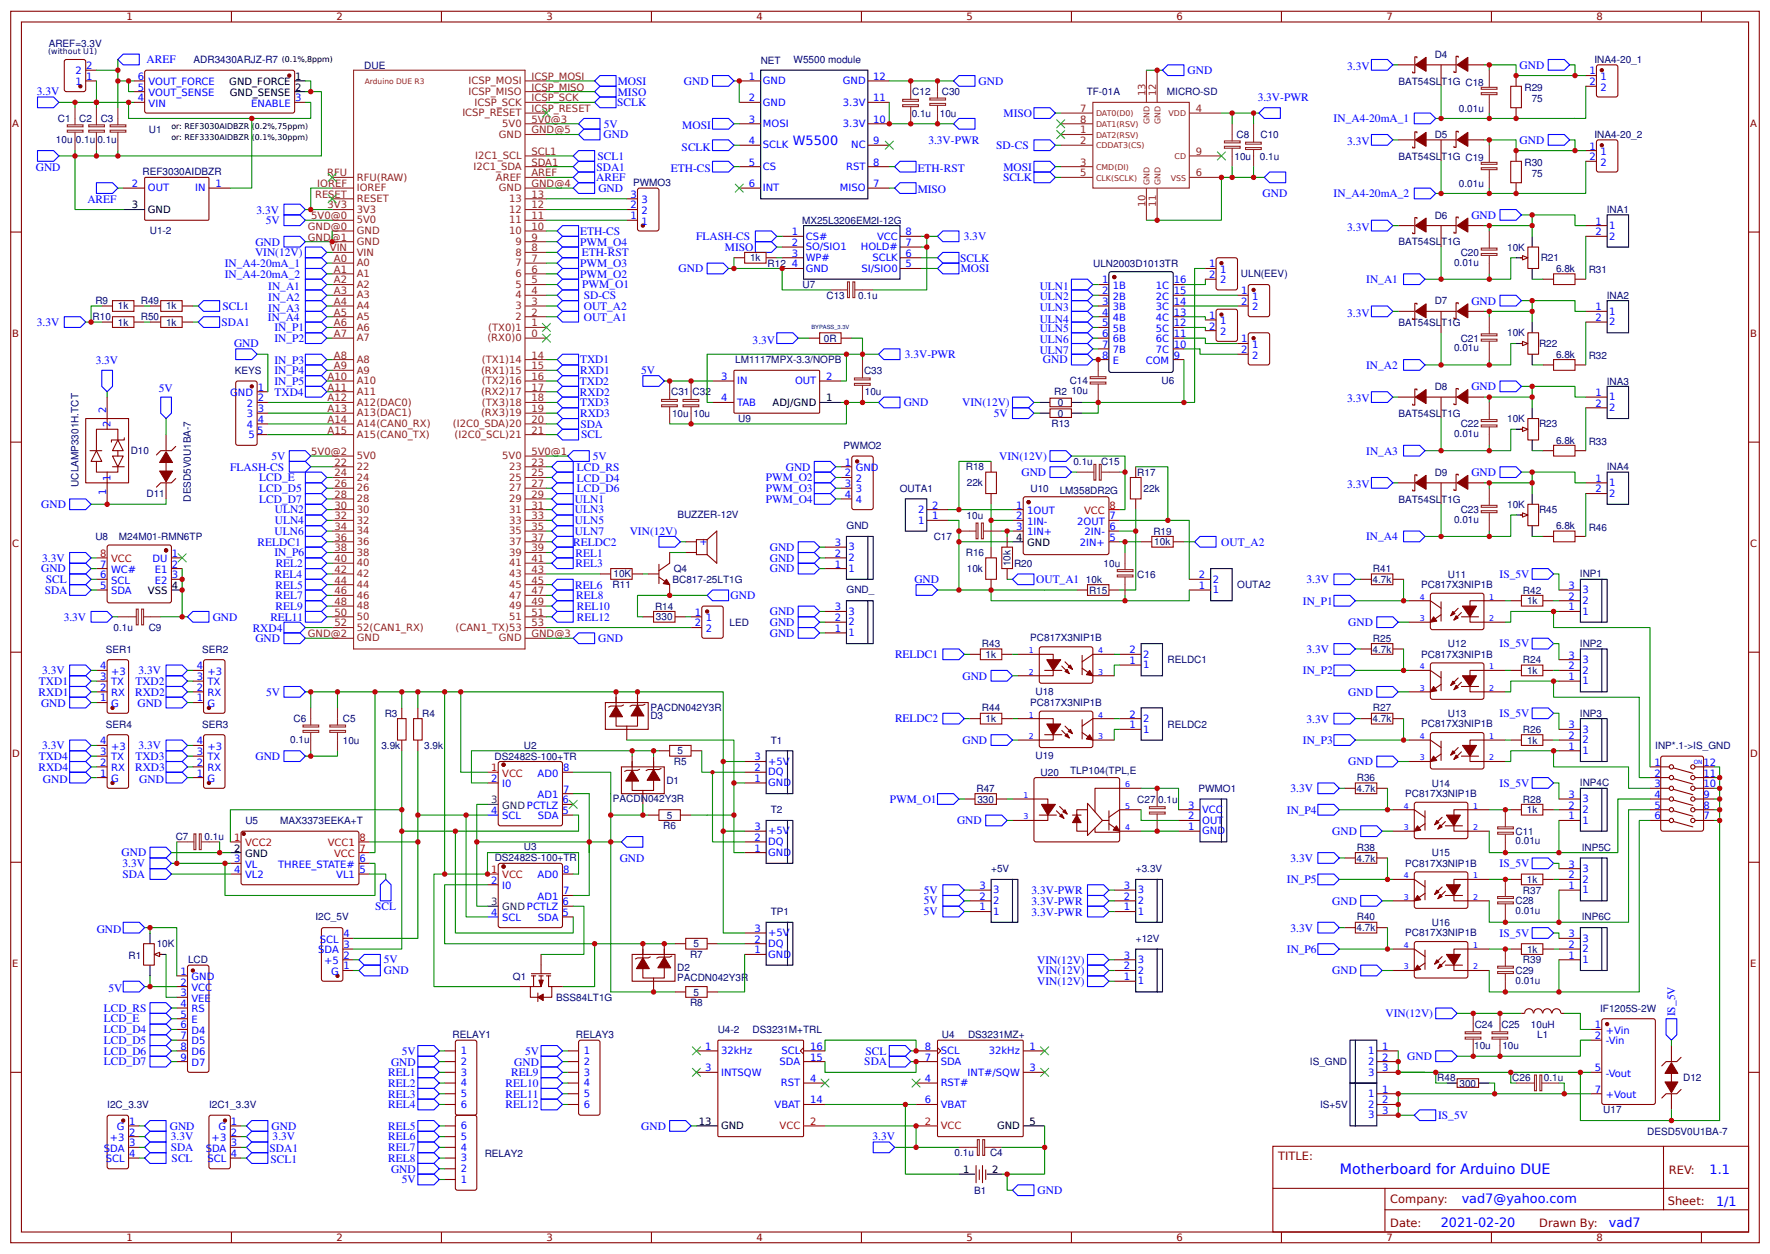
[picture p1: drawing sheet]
<svg xmlns="http://www.w3.org/2000/svg" width="437mm" height="310mm" viewBox="0 0 437 310" stroke-linecap="round" stroke-linejoin="round" font-family="sans-serif">
<defs><g id="words">
<text font-size="3.5" fill="#00f" x="330.9" y="289.7">Motherboard for Arduino DUE</text>
<g font-size="3.2" fill="#00f">
<text x="195.8" y="35.9">W5500</text>
<text x="422.2" y="289.9">1.1</text>
<text x="361" y="297.1">vad7@yahoo.com</text>
<text x="423.8" y="297.7">1/1</text>
<text x="355.8" y="302.9">2021-02-20</text>
<text x="397.3" y="302.9">vad7</text>
</g>
<g font-size="2.8" fill="#00f">
<text x="36.2" y="15.6">AREF</text>
<text x="332.7" y="17.3">3.3V</text>
<text x="375.3" y="17">GND</text>
<text x="9.1" y="23.6">3.3V</text>
<text x="152.6" y="21">MOSI</text>
<text x="152.6" y="23.6">MISO</text>
<text x="168.9" y="20.9">GND</text>
<text x="241.7" y="21">GND</text>
<text x="293.3" y="18.3">GND</text>
<text x="152.4" y="26.2">SCLK</text>
<text x="247.8" y="28.9">MISO</text>
<text x="310.6" y="24.9">3.3V-PWR</text>
<text x="149.1" y="34.2">GND</text>
<text x="149.1" y="31.5">5V</text>
<text x="168.5" y="31.9">MOSI</text>
<text x="229.2" y="35.5">3.3V-PWR</text>
<text x="329.3" y="30.2">IN_A4-20mA_1</text>
<text x="332.7" y="35.9">3.3V</text>
<text x="375.3" y="35.5">GND</text>
<text x="147.5" y="39.5">SCL1</text>
<text x="168.3" y="37.2">SCLK</text>
<text x="246" y="36.8">SD-CS</text>
<text x="8.8" y="42.1">GND</text>
<text x="147.3" y="44.8">AREF</text>
<text x="147.3" y="42.1">SDA1</text>
<text x="147.8" y="47.4">GND</text>
<text x="165.7" y="42.5">ETH-CS</text>
<text x="226.6" y="47.8">MISO</text>
<text x="226.6" y="42.5">ETH-RST</text>
<text x="247.7" y="44.8">SCLK</text>
<text x="247.8" y="42.1">MOSI</text>
<text x="21.6" y="50">AREF</text>
<text x="63.4" y="52.7">3.3V</text>
<text x="311.8" y="48.7">GND</text>
<text x="329.3" y="48.7">IN_A4-20mA_2</text>
<text x="65.7" y="55.4">5V</text>
<text x="143.3" y="57.9">ETH-CS</text>
<text x="171.9" y="59.3">FLASH-CS</text>
<text x="238" y="59.3">3.3V</text>
<text x="332.7" y="57">3.3V</text>
<text x="363.3" y="54">GND</text>
<text x="55.5" y="65.9">IN_A4-20mA_1</text>
<text x="63" y="63.3">VIN(12V)</text>
<text x="63.1" y="60.6">GND</text>
<text x="143.3" y="65.9">PWM_O3</text>
<text x="143.3" y="60.6">PWM_O4</text>
<text x="143.7" y="63.3">ETH-RST</text>
<text x="179" y="61.9">MISO</text>
<text x="237.1" y="64.6">SCLK</text>
<text x="55.5" y="68.5">IN_A4-20mA_2</text>
<text x="66.2" y="71.7">IN_A1</text>
<text x="143.3" y="68.6">PWM_O2</text>
<text x="143.8" y="71.2">PWM_O1</text>
<text x="167.6" y="67.3">GND</text>
<text x="237.2" y="67.2">MOSI</text>
<text x="256.7" y="71.5">ULN1</text>
<text x="337.4" y="69.9">IN_A1</text>
<text x="54.9" y="76.5">SCL1</text>
<text x="66.2" y="74.3">IN_A2</text>
<text x="66.2" y="77">IN_A3</text>
<text x="144.2" y="76.5">OUT_A2</text>
<text x="144.2" y="73.8">SD-CS</text>
<text x="256.7" y="76.8">ULN3</text>
<text x="256.7" y="74.1">ULN2</text>
<text x="363.3" y="75.2">GND</text>
<text x="9.1" y="80.5">3.3V</text>
<text x="54.7" y="80.5">SDA1</text>
<text x="66.2" y="79.1">IN_A4</text>
<text x="67.8" y="81.8">IN_P1</text>
<text x="144.2" y="79.1">OUT_A1</text>
<text x="256.7" y="82.1">ULN5</text>
<text x="256.7" y="79.7">ULN4</text>
<text x="332.7" y="78.2">3.3V</text>
<text x="23.6" y="89.7">3.3V</text>
<text x="57.8" y="85.7">GND</text>
<text x="67.8" y="84.5">IN_P2</text>
<text x="67.8" y="89.7">IN_P3</text>
<text x="143.2" y="89.7">TXD1</text>
<text x="185.9" y="84.8">3.3V</text>
<text x="223.4" y="88.4">3.3V-PWR</text>
<text x="256.7" y="87.3">ULN7</text>
<text x="256.7" y="84.7">ULN6</text>
<text x="257.6" y="89.7">GND</text>
<text x="67.8" y="92.4">IN_P4</text>
<text x="67.8" y="95">IN_P5</text>
<text x="143.2" y="95">TXD2</text>
<text x="143.3" y="92.4">RXD1</text>
<text x="158.3" y="92.4">5V</text>
<text x="337.4" y="91">IN_A2</text>
<text x="39.2" y="96.8">5V</text>
<text x="67.8" y="97.7">TXD4</text>
<text x="143.2" y="97.6">RXD2</text>
<text x="143.2" y="100.3">TXD3</text>
<text x="223.2" y="100.3">GND</text>
<text x="237.6" y="100.3">VIN(12V)</text>
<text x="332.7" y="99.4">3.3V</text>
<text x="363.3" y="96.4">GND</text>
<text x="143.3" y="102.9">RXD3</text>
<text x="143.3" y="105.6">SDA</text>
<text x="245.4" y="103">5V</text>
<text x="67" y="113.5">5V</text>
<text x="143.6" y="108.2">SCL</text>
<text x="146.4" y="113.5">5V</text>
<text x="246.7" y="113.7">VIN(12V)</text>
<text x="337.4" y="112.2">IN_A3</text>
<text x="56.9" y="116.2">FLASH-CS</text>
<text x="64" y="118.8">LCD_E</text>
<text x="142.4" y="116.3">LCD_RS</text>
<text x="142.4" y="118.9">LCD_D4</text>
<text x="189.1" y="118.8">PWM_O2</text>
<text x="194.1" y="116.2">GND</text>
<text x="252.3" y="117.5">GND</text>
<text x="363.3" y="117.5">GND</text>
<text x="10.2" y="125.4">GND</text>
<text x="64" y="121.4">LCD_D5</text>
<text x="64" y="124.1">LCD_D7</text>
<text x="142" y="124.1">ULN1</text>
<text x="142.4" y="121.5">LCD_D6</text>
<text x="189.1" y="121.5">PWM_O3</text>
<text x="189.1" y="124.1">PWM_O4</text>
<text x="332.7" y="120.5">3.3V</text>
<text x="67.9" y="126.7">ULN2</text>
<text x="67.9" y="129.4">ULN4</text>
<text x="142" y="126.8">ULN3</text>
<text x="142" y="129.4">ULN5</text>
<text x="63.6" y="134.7">RELDC1</text>
<text x="67.8" y="137.4">IN_P6</text>
<text x="67.8" y="132.1">ULN6</text>
<text x="141.6" y="134.7">RELDC2</text>
<text x="142" y="132.1">ULN7</text>
<text x="142.1" y="137.4">REL1</text>
<text x="155.5" y="132.1">VIN(12V)</text>
<text x="190.1" y="136">GND</text>
<text x="301.6" y="134.7">OUT_A2</text>
<text x="337.4" y="133.4">IN_A4</text>
<text x="10.1" y="141.3">GND</text>
<text x="10.4" y="138.7">3.3V</text>
<text x="11.3" y="143.9">SCL</text>
<text x="67.9" y="142.7">REL4</text>
<text x="68.1" y="140">REL2</text>
<text x="142.1" y="140">REL3</text>
<text x="190.1" y="138.6">GND</text>
<text x="190.1" y="141.3">GND</text>
<text x="225.8" y="144">GND</text>
<text x="255.9" y="143.9">OUT_A1</text>
<text x="322.6" y="144">3.3V</text>
<text x="370.3" y="142.6">IS_5V</text>
<text x="11" y="146.6">SDA</text>
<text x="68.1" y="147.9">REL7</text>
<text x="68.1" y="145.3">REL5</text>
<text x="142.1" y="145.3">REL6</text>
<text x="142.3" y="147.9">REL8</text>
<text x="180.4" y="147.9">GND</text>
<text x="321.8" y="149.3">IN_P1</text>
<text x="15.7" y="153.2">3.3V</text>
<text x="52.5" y="153.2">GND</text>
<text x="62.4" y="155.9">RXD4</text>
<text x="66.8" y="153.2">REL11</text>
<text x="68.1" y="150.6">REL9</text>
<text x="142.4" y="153.3">REL12</text>
<text x="142.4" y="150.6">REL10</text>
<text x="190.1" y="154.5">GND</text>
<text x="190.1" y="151.9">GND</text>
<text x="332.9" y="154.6">GND</text>
<text x="63.1" y="158.5">GND</text>
<text x="147.7" y="158.5">GND</text>
<text x="190.1" y="157.2">GND</text>
<text x="322.6" y="161.2">3.3V</text>
<text x="370.3" y="159.8">IS_5V</text>
<text x="10.4" y="166.5">3.3V</text>
<text x="34.2" y="166.5">3.3V</text>
<text x="221" y="162.5">RELDC1</text>
<text x="237.7" y="167.7">GND</text>
<text x="321.8" y="166.5">IN_P2</text>
<text x="9.5" y="171.8">RXD1</text>
<text x="9.6" y="169.1">TXD1</text>
<text x="33.3" y="171.8">RXD2</text>
<text x="33.4" y="169.1">TXD2</text>
<text x="65.7" y="171.7">5V</text>
<text x="332.9" y="171.8">GND</text>
<text x="10.1" y="174.4">GND</text>
<text x="33.9" y="174.4">GND</text>
<text x="221" y="178.3">RELDC2</text>
<text x="322.6" y="178.4">3.3V</text>
<text x="370.3" y="177">IS_5V</text>
<text x="10.4" y="185">3.3V</text>
<text x="34.2" y="185">3.3V</text>
<text x="237.7" y="183.6">GND</text>
<text x="321.8" y="183.7">IN_P3</text>
<text x="9.5" y="190.3">RXD4</text>
<text x="9.6" y="187.6">TXD4</text>
<text x="33.4" y="190.3">RXD3</text>
<text x="33.4" y="187.6">TXD3</text>
<text x="63.1" y="187.6">GND</text>
<text x="332.9" y="189">GND</text>
<text x="10.6" y="193.4">GND</text>
<text x="34.4" y="193.4">GND</text>
<text x="318.7" y="195.6">3.3V</text>
<text x="370.3" y="194.2">IS_5V</text>
<text x="219.7" y="198.2">PWM_O1</text>
<text x="236.3" y="203.5">GND</text>
<text x="317.8" y="200.9">IN_P4</text>
<text x="329" y="206.2">GND</text>
<text x="30" y="211.4">GND</text>
<text x="30.3" y="214.1">3.3V</text>
<text x="153" y="212.8">GND</text>
<text x="318.7" y="212.8">3.3V</text>
<text x="370.3" y="214">IS_5V</text>
<text x="30.2" y="216.7">SDA</text>
<text x="228.2" y="220.6">5V</text>
<text x="254.7" y="220.7">3.3V-PWR</text>
<text x="317.8" y="218.1">IN_P5</text>
<text x="92.7" y="224.6">SCL</text>
<text x="228.2" y="223.3">5V</text>
<text x="228.2" y="225.9">5V</text>
<text x="254.7" y="223.4">3.3V-PWR</text>
<text x="254.7" y="226">3.3V-PWR</text>
<text x="329" y="223.4">GND</text>
<text x="23.9" y="230.2">GND</text>
<text x="318.7" y="230">3.3V</text>
<text x="370.3" y="231.2">IS_5V</text>
<text x="94.8" y="237.8">5V</text>
<text x="256.1" y="237.9">VIN(12V)</text>
<text x="317.8" y="235.3">IN_P6</text>
<text x="26.8" y="244.8">5V</text>
<text x="94.8" y="240.5">GND</text>
<text x="256.1" y="240.6">VIN(12V)</text>
<text x="256.1" y="243.2">VIN(12V)</text>
<text x="329" y="240.6">GND</text>
<text x="25.6" y="249.8">LCD_RS</text>
<text x="342.1" y="251.1">VIN(12V)</text>
<text x="413.7" y="250.9" transform="rotate(-90 413.7 250.9)">IS_5V</text>
<text x="25.6" y="252.4">LCD_E</text>
<text x="25.6" y="255.1">LCD_D4</text>
<text x="25.6" y="257.7">LCD_D5</text>
<text x="25.6" y="260.4">LCD_D6</text>
<text x="25.6" y="263">LCD_D7</text>
<text x="96.6" y="263">GND</text>
<text x="99.2" y="260.4">5V</text>
<text x="127" y="263">GND</text>
<text x="129.6" y="260.4">5V</text>
<text x="213.4" y="263">SDA</text>
<text x="213.8" y="260.3">SCL</text>
<text x="347.5" y="261.7">GND</text>
<text x="95.8" y="265.7">REL1</text>
<text x="95.8" y="268.3">REL2</text>
<text x="124.9" y="268.3">REL10</text>
<text x="126.3" y="265.7">REL9</text>
<text x="95.8" y="271">REL3</text>
<text x="95.8" y="273.6">REL4</text>
<text x="124.9" y="273.6">REL12</text>
<text x="124.9" y="271">REL11</text>
<text x="41.9" y="278.9">GND</text>
<text x="42.2" y="281.5">3.3V</text>
<text x="67.1" y="278.9">GND</text>
<text x="67.3" y="281.5">3.3V</text>
<text x="95.8" y="281.5">REL6</text>
<text x="95.8" y="278.9">REL5</text>
<text x="158.3" y="278.8">GND</text>
<text x="215.5" y="281.5">3.3V</text>
<text x="355.1" y="276.2">IS_5V</text>
<text x="42.2" y="284.2">SDA</text>
<text x="42.4" y="286.8">SCL</text>
<text x="66.6" y="284.5">SDA1</text>
<text x="66.8" y="287.1">SCL1</text>
<text x="95.8" y="284.2">REL7</text>
<text x="95.8" y="286.8">REL8</text>
<text x="96.6" y="289.5">GND</text>
<text x="99.2" y="292.2">5V</text>
<text x="256.2" y="294.8">GND</text>
</g>
<g font-size="2.8" fill="#800">
<text x="315.6" y="286.4">TITLE:</text>
<text x="412.1" y="289.9">REV:</text>
<text x="343.3" y="297.1">Company:</text>
<text x="411.9" y="297.5">Sheet:</text>
<text x="343.3" y="302.8">Date:</text>
<text x="380.1" y="302.9">Drawn By:</text>
</g>
<g font-size="2.5" fill="#800">
<text x="31.2" y="5">1</text>
<text x="83.1" y="5">2</text>
<text x="134.9" y="5">3</text>
<text x="186.8" y="5">4</text>
<text x="238.7" y="5">5</text>
<text x="290.5" y="5">6</text>
<text x="342.4" y="5">7</text>
<text x="394.2" y="5">8</text>
<text x="3" y="31.4">A</text>
<text x="432.2" y="31.4">A</text>
<text x="3" y="83.2">B</text>
<text x="432.2" y="83.2">B</text>
<text x="3" y="135.1">C</text>
<text x="432.2" y="135.1">C</text>
<text x="3" y="186.9">D</text>
<text x="432.2" y="186.9">D</text>
<text x="3" y="238.8">E</text>
<text x="432.2" y="238.8">E</text>
<text x="31.2" y="306.4">1</text>
<text x="83.1" y="306.4">2</text>
<text x="134.9" y="306.4">3</text>
<text x="186.8" y="306.4">4</text>
<text x="238.7" y="306.4">5</text>
<text x="290.5" y="306.4">6</text>
<text x="342.4" y="306.4">7</text>
<text x="394.2" y="306.4">8</text>
</g>
<g font-size="2.5" fill="#000080">
<text x="12" y="11.6">AREF=3.3V</text>
<text x="47.8" y="15.5">ADR3430ARJZ-R7</text>
<text x="90" y="17">DUE</text>
<text x="187.9" y="15.9">NET</text>
<text x="196" y="15.6">W5500 module</text>
<text x="354.3" y="14.3">D4</text>
<text x="393.8" y="15.5">INA4-20_1</text>
<text x="225.3" y="23.5">C12</text>
<text x="232.6" y="23.5">C30</text>
<text x="268.4" y="23.5">TF-01A</text>
<text x="288.2" y="23.5">MICRO-SD</text>
<text x="345.3" y="20.9">BAT54SLT1G C18</text>
<text x="376.5" y="22.5">R29</text>
<text x="225.1" y="28.8">0.1u</text>
<text x="232.1" y="28.8">10u</text>
<text x="360.3" y="27.5">0.01u</text>
<text x="378.3" y="25.1">75</text>
<text x="13.8" y="35.4">10u</text>
<text x="14.3" y="30.1">C1</text>
<text x="18.8" y="35.4">0.1u</text>
<text x="19.6" y="30.1">C2</text>
<text x="24.1" y="35.4">0.1u</text>
<text x="24.9" y="30.1">C3</text>
<text x="36.8" y="32.7">U1</text>
<text x="305.3" y="34.1">C8</text>
<text x="311.3" y="34.1">C10</text>
<text x="354.3" y="34.1">D5</text>
<text x="393.8" y="34.1">INA4-20_2</text>
<text x="304.9" y="39.4">10u</text>
<text x="311.1" y="39.4">0.1u</text>
<text x="345.3" y="39.4">BAT54SLT1G C19</text>
<text x="376.5" y="41">R30</text>
<text x="35.2" y="43.3">REF3030AIDBZR</text>
<text x="156.4" y="46">PWMO3</text>
<text x="360.3" y="46">0.01u</text>
<text x="378.3" y="43.7">75</text>
<text x="354.3" y="54">D6</text>
<text x="396.8" y="52.6">INA1</text>
<text x="37" y="57.9">U1-2</text>
<text x="198.1" y="55.2">MX25L3206EM2I-12G</text>
<text x="185.2" y="64.5">1k</text>
<text x="189.6" y="65.8">R12</text>
<text x="270" y="65.8">ULN2003D1013TR</text>
<text x="345.3" y="60.6">BAT54SLT1G</text>
<text x="359.1" y="65.6">0.01u</text>
<text x="360.7" y="63.2">C20</text>
<text x="372.2" y="61.8">10K</text>
<text x="380.5" y="64.5">R21</text>
<text x="198.2" y="71.1">U7</text>
<text x="306.4" y="68.5">ULN(EEV)</text>
<text x="384.3" y="67.2">6.8k</text>
<text x="392.3" y="67.5">R31</text>
<text x="23.6" y="75.1">R9</text>
<text x="29.1" y="76.4">1k</text>
<text x="34.8" y="75.1">R49</text>
<text x="41" y="76.4">1k</text>
<text x="204.1" y="73.8">C13</text>
<text x="211.9" y="73.8">0.1u</text>
<text x="354.3" y="75.1">D7</text>
<text x="396.8" y="73.8">INA2</text>
<text x="22.9" y="79">R10</text>
<text x="29.1" y="80.4">1k</text>
<text x="34.8" y="79">R50</text>
<text x="41" y="80.4">1k</text>
<text x="345.3" y="80.4">BAT54SLT1G</text>
<text x="372.2" y="83">10K</text>
<text x="181.5" y="89.6">LM1117MPX-3.3/NOPB</text>
<text x="203.5" y="84.4">0R</text>
<text x="359.1" y="86.7">0.01u</text>
<text x="360.7" y="84.3">C21</text>
<text x="380.1" y="85.7">R22</text>
<text x="384.3" y="88.4">6.8k</text>
<text x="392.3" y="88.6">R32</text>
<text x="58" y="92.3">KEYS</text>
<text x="213.4" y="92.3">C33</text>
<text x="264.2" y="94.9">C14</text>
<text x="286.8" y="94.9">U6</text>
<text x="396.8" y="94.9">INA3</text>
<text x="165.7" y="97.6">C31 C32</text>
<text x="213.6" y="97.6">10u</text>
<text x="260.4" y="97.6">R2</text>
<text x="261.2" y="100.2">0</text>
<text x="264.6" y="97.2">10u</text>
<text x="354.3" y="96.3">D8</text>
<text x="165.9" y="102.9">10u</text>
<text x="171.2" y="102.9">10u</text>
<text x="182.3" y="104.2">U9</text>
<text x="259.7" y="105.5">R13</text>
<text x="261.2" y="102.9">0</text>
<text x="345.3" y="102.9">BAT54SLT1G</text>
<text x="359.1" y="107.9">0.01u</text>
<text x="360.7" y="105.5">C22</text>
<text x="372.2" y="104.2">10K</text>
<text x="380.1" y="105.5">R23</text>
<text x="32.3" y="112.2">D10</text>
<text x="208.3" y="110.8">PWMO2</text>
<text x="384.3" y="109.5">6.8k</text>
<text x="392.3" y="109.8">R33</text>
<text x="238.5" y="116.1">R18</text>
<text x="265.1" y="114.8">0.1u</text>
<text x="272" y="114.8">C15</text>
<text x="280.8" y="117.4">R17</text>
<text x="354.3" y="117.5">D9</text>
<text x="396.8" y="116.1">INA4</text>
<text x="19.4" y="120.2" transform="rotate(-90 19.4 120.2)">UCLAMP3301H.TCT</text>
<text x="36.2" y="122.7">D11</text>
<text x="47.2" y="123.9" transform="rotate(-90 47.2 123.9)">DESD5V0U1BA-7</text>
<text x="222.2" y="121.4">OUTA1</text>
<text x="238.8" y="120.1">22k</text>
<text x="254.5" y="121.4">U10</text>
<text x="261.7" y="121.8">LM358DR2G</text>
<text x="282.4" y="121.4">22k</text>
<text x="345.3" y="124.1">BAT54SLT1G</text>
<text x="372.2" y="125.3">10K</text>
<text x="167.3" y="127.9">BUZZER-12V</text>
<text x="209.1" y="130.6">GND</text>
<text x="238.7" y="128">10u</text>
<text x="284.8" y="132">R19</text>
<text x="359.1" y="129.1">0.01u</text>
<text x="360.7" y="126.7">C23</text>
<text x="380.1" y="126.7">R45</text>
<text x="384.3" y="130.7">6.8k</text>
<text x="392.3" y="131">R46</text>
<text x="23.6" y="133.3">U8</text>
<text x="29.4" y="133.3">M24M01-RMN6TP</text>
<text x="230.6" y="133.3">C17</text>
<text x="238.5" y="137.3">R16</text>
<text x="285" y="134.6">10k</text>
<text x="151.5" y="142.5">10K</text>
<text x="166.1" y="143.9">BC817-25LT1G</text>
<text x="166.4" y="141.3">Q4</text>
<text x="238.8" y="141.2">10k</text>
<text x="249.6" y="139.8" transform="rotate(-90 249.6 139.8)">10k</text>
<text x="250.4" y="139.9">R20</text>
<text x="268.2" y="143.8">10k</text>
<text x="272.5" y="140">10u</text>
<text x="280.8" y="142.6">C16</text>
<text x="339" y="143.9">4.7k</text>
<text x="339" y="141.2">R41</text>
<text x="357.6" y="142.6">U11</text>
<text x="390.2" y="142.5">INP1</text>
<text x="151.3" y="145.2">R11</text>
<text x="209.1" y="146.5">GND_</text>
<text x="268.9" y="146.5">R15</text>
<text x="305.5" y="145.2">OUTA2</text>
<text x="351" y="145.1">PC817X3NIP1B</text>
<text x="376.1" y="146.5">R42</text>
<text x="377.1" y="149.1">1k</text>
<text x="28" y="155.8">0.1u</text>
<text x="36.7" y="155.8">C9</text>
<text x="161.8" y="150.5">R14</text>
<text x="162" y="153.1">330</text>
<text x="180.2" y="154.4">LED</text>
<text x="26.1" y="161.2">SER1</text>
<text x="50" y="161.2">SER2</text>
<text x="242.5" y="159.7">R43</text>
<text x="254.4" y="158.4">PC817X3NIP1B</text>
<text x="339" y="161.1">4.7k</text>
<text x="339" y="158.4">R25</text>
<text x="357.6" y="159.8">U12</text>
<text x="390.2" y="159.7">INP2</text>
<text x="243.4" y="162.3">1k</text>
<text x="288.3" y="163.8">RELDC1</text>
<text x="351" y="162.3">PC817X3NIP1B</text>
<text x="376.1" y="163.7">R24</text>
<text x="377.1" y="166.3">1k</text>
<text x="255.7" y="171.6">U18</text>
<text x="26.1" y="179.7">SER4</text>
<text x="50" y="179.7">SER3</text>
<text x="72.5" y="178.2">C6</text>
<text x="84.7" y="178.3">C5</text>
<text x="95" y="177">R3</text>
<text x="104.3" y="177">R4</text>
<text x="160.6" y="177.6">D3</text>
<text x="160.6" y="175.6">PACDN042Y3R</text>
<text x="242.5" y="175.6">R44</text>
<text x="243.4" y="178.2">1k</text>
<text x="254.4" y="174.2">PC817X3NIP1B</text>
<text x="288.3" y="179.6">RELDC2</text>
<text x="339" y="178.3">4.7k</text>
<text x="339" y="175.6">R27</text>
<text x="351" y="179.5">PC817X3NIP1B</text>
<text x="357.6" y="177">U13</text>
<text x="390.2" y="176.9">INP3</text>
<text x="71.7" y="183.5">0.1u</text>
<text x="84.7" y="183.6">10u</text>
<text x="94.2" y="184.9">3.9k</text>
<text x="104.8" y="184.9">3.9k</text>
<text x="129.4" y="184.9">U2</text>
<text x="190.3" y="183.6">T1</text>
<text x="376.1" y="180.9">R26</text>
<text x="377.1" y="183.5">1k</text>
<text x="408.7" y="184.9">INP*.1-&gt;IS_GND</text>
<text x="122.2" y="187.6">DS2482S-100+TR</text>
<text x="166.4" y="188.9">R5</text>
<text x="167.3" y="186.2">5</text>
<text x="255.7" y="187.5">U19</text>
<text x="257" y="191.6">U20</text>
<text x="264.3" y="191.2">TLP104(TPL,E</text>
<text x="164.6" y="193.5">D1</text>
<text x="241.2" y="195.4">R47</text>
<text x="296" y="195.5">PWMO1</text>
<text x="335" y="195.5">4.7k</text>
<text x="335.1" y="192.8">R36</text>
<text x="347" y="196.7">PC817X3NIP1B</text>
<text x="353.6" y="194.2">U14</text>
<text x="390.2" y="194.1">INP4C</text>
<text x="60.6" y="203.4">U5</text>
<text x="69.2" y="203.4">MAX3373EEKA+T</text>
<text x="151.4" y="198.1">PACDN042Y3R</text>
<text x="164.7" y="202.1">5</text>
<text x="190.3" y="200.8">T2</text>
<text x="241.4" y="198.1">330</text>
<text x="280.8" y="198.1">C27</text>
<text x="286" y="198.1">0.1u</text>
<text x="376.1" y="198.1">R28</text>
<text x="377" y="200.8">1k</text>
<text x="43.4" y="207.4">C7</text>
<text x="50.5" y="207.4">0.1u</text>
<text x="129.4" y="209.9">U3</text>
<text x="163.8" y="204.7">R6</text>
<text x="374.3" y="208.4">0.01u</text>
<text x="374.3" y="206.1">C11</text>
<text x="390.6" y="210">INP5C</text>
<text x="122.2" y="212.7">DS2482S-100+TR</text>
<text x="244.8" y="215.3">+5V</text>
<text x="280.5" y="215.3">+3.3V</text>
<text x="335" y="212.7">4.7k</text>
<text x="335.1" y="210">R38</text>
<text x="347" y="213.9">PC817X3NIP1B</text>
<text x="353.6" y="211.4">U15</text>
<text x="376.1" y="220.6">R37</text>
<text x="377" y="218">1k</text>
<text x="77.9" y="227.2">I2C_5V</text>
<text x="190.3" y="225.9">TP1</text>
<text x="335.1" y="227.2">R40</text>
<text x="374.3" y="225.6">0.01u</text>
<text x="374.3" y="223.3">C28</text>
<text x="390.6" y="227.2">INP6C</text>
<text x="38.7" y="233.8">10K</text>
<text x="171.3" y="233.8">5</text>
<text x="280.5" y="232.5">+12V</text>
<text x="335" y="229.9">4.7k</text>
<text x="347" y="231.1">PC817X3NIP1B</text>
<text x="353.6" y="228.6">U16</text>
<text x="31.8" y="236.7">R1</text>
<text x="46.4" y="237.8">LCD</text>
<text x="167.2" y="239.8">D2</text>
<text x="170.4" y="236.5">R7</text>
<text x="376.1" y="237.8">R39</text>
<text x="377.1" y="235.1">1k</text>
<text x="126.7" y="241.8">Q1</text>
<text x="167.2" y="242.2">PACDN042Y3R</text>
<text x="171.3" y="245.8">5</text>
<text x="374.3" y="242.8">0.01u</text>
<text x="374.3" y="240.5">C29</text>
<text x="137.4" y="247.1">BSS84LT1G</text>
<text x="170.4" y="248.4">R8</text>
<text x="395.1" y="249.7">IF1205S-2W</text>
<text x="111.8" y="256.3">RELAY1</text>
<text x="142.2" y="256.3">RELAY3</text>
<text x="177.2" y="255">U4-2</text>
<text x="185.9" y="255">DS3231M+TRL</text>
<text x="232.6" y="256.3">U4</text>
<text x="239.1" y="256.3">DS3231MZ+</text>
<text x="364.2" y="253.7">C24</text>
<text x="370.8" y="253.7">C25</text>
<text x="378" y="253.7">10uH</text>
<text x="379.6" y="256.3">L1</text>
<text x="323.5" y="262.9">IS_GND</text>
<text x="364" y="259">10u</text>
<text x="371" y="259">10u</text>
<text x="354.9" y="266.9">R48</text>
<text x="360.4" y="268.2">300</text>
<text x="373.4" y="266.9">C26</text>
<text x="381.2" y="266.9">0.1u</text>
<text x="415.7" y="266.9">D12</text>
<text x="26.5" y="273.6">I2C_3.3V</text>
<text x="51.6" y="273.6">I2C1_3.3V</text>
<text x="326" y="273.5">IS+5V</text>
<text x="395.9" y="274.8">U17</text>
<text x="406.8" y="280.1">DESD5V0U1BA-7</text>
<text x="119.7" y="285.5">RELAY2</text>
<text x="235.7" y="285.4">0.1u</text>
<text x="244.5" y="285.4">C4</text>
<text x="240.6" y="294.7">B1</text>
</g>
<g font-size="2.5" fill="#00f">
<text x="21.3" y="17.1">2</text>
<text x="18.6" y="21">1</text>
<text x="18.6" y="18.4">2</text>
<text x="21.3" y="19.7">1</text>
<text x="34" y="22.4">5</text>
<text x="34" y="19.7">6</text>
<text x="36.7" y="23.7">VOUT_SENSE</text>
<text x="36.7" y="21">VOUT_FORCE</text>
<text x="185" y="19.7">1</text>
<text x="188.4" y="20.8">GND</text>
<text x="208.1" y="20.8">GND</text>
<text x="215.6" y="19.7">12</text>
<text x="392.5" y="18.4">1</text>
<text x="392.5" y="21">2</text>
<text x="395.2" y="19.7">1</text>
<text x="395.2" y="22.4">2</text>
<text x="34" y="25">4</text>
<text x="36.7" y="26.3">VIN</text>
<text x="62.1" y="26.3">ENABLE</text>
<text x="72.9" y="25">3</text>
<text x="185" y="25">2</text>
<text x="188.4" y="26.1">GND</text>
<text x="208.2" y="26.1">3.3V</text>
<text x="215.6" y="25">11</text>
<text x="185" y="30.3">3</text>
<text x="185" y="35.6">4</text>
<text x="188.4" y="31.4">MOSI</text>
<text x="208.2" y="31.4">3.3V</text>
<text x="215.6" y="30.3">10</text>
<text x="215.6" y="35.6">9</text>
<text x="185" y="40.9">5</text>
<text x="188.4" y="36.6">SCLK</text>
<text x="188.4" y="41.9">CS</text>
<text x="209" y="41.9">RST</text>
<text x="210.2" y="36.6">NC</text>
<text x="215.6" y="40.9">8</text>
<text x="392.5" y="36.9">1</text>
<text x="392.5" y="39.6">2</text>
<text x="395.2" y="38.2">1</text>
<text x="395.2" y="40.9">2</text>
<text x="32.6" y="46.2">2</text>
<text x="36.5" y="47.2">OUT</text>
<text x="48.2" y="47.2">IN</text>
<text x="53.2" y="46.2">1</text>
<text x="185" y="46.2">6</text>
<text x="188.4" y="47.2">INT</text>
<text x="207.4" y="47.2">MISO</text>
<text x="215.6" y="46.2">7</text>
<text x="155.7" y="51.5">2</text>
<text x="155.7" y="48.8">3</text>
<text x="158.4" y="52.8">2</text>
<text x="158.4" y="50.1">3</text>
<text x="155.7" y="54.1">1</text>
<text x="158.4" y="55.4">1</text>
<text x="195.5" y="58.1">1</text>
<text x="199" y="59.1">CS#</text>
<text x="216.6" y="59.1">VCC</text>
<text x="223.6" y="58.1">8</text>
<text x="394" y="55.4">1</text>
<text x="394" y="58.1">2</text>
<text x="397.4" y="56.5">1</text>
<text x="397.4" y="59.1">2</text>
<text x="195.5" y="60.7">2</text>
<text x="195.5" y="63.4">3</text>
<text x="199" y="61.8">SO/SIO1</text>
<text x="199" y="64.4">WP#</text>
<text x="212.6" y="61.8">HOLD#</text>
<text x="215.4" y="64.4">SCLK</text>
<text x="223.6" y="63.4">6</text>
<text x="223.6" y="60.7">7</text>
<text x="195.5" y="66">4</text>
<text x="199" y="67.1">GND</text>
<text x="212.8" y="67.1">SI/SIO0</text>
<text x="223.6" y="66">5</text>
<text x="272.1" y="70">1</text>
<text x="274.8" y="71.3">1B</text>
<text x="285.4" y="71.3">1C</text>
<text x="289.9" y="70">16</text>
<text x="298.6" y="66">1</text>
<text x="298.6" y="68.7">2</text>
<text x="301.3" y="67.3">1</text>
<text x="301.3" y="70">2</text>
<text x="272.1" y="72.6">2</text>
<text x="272.1" y="75.3">3</text>
<text x="272.1" y="77.9">4</text>
<text x="274.8" y="74">2B</text>
<text x="274.8" y="76.6">3B</text>
<text x="285.4" y="76.6">3C</text>
<text x="285.4" y="74">2C</text>
<text x="289.9" y="77.9">13</text>
<text x="289.9" y="75.3">14</text>
<text x="289.9" y="72.6">15</text>
<text x="306.5" y="72.6">1</text>
<text x="306.5" y="75.3">2</text>
<text x="309.2" y="74">1</text>
<text x="309.2" y="76.6">2</text>
<text x="394" y="76.6">1</text>
<text x="397.4" y="77.7">1</text>
<text x="272.1" y="80.6">5</text>
<text x="272.1" y="83.2">6</text>
<text x="274.8" y="79.2">4B</text>
<text x="274.8" y="81.9">5B</text>
<text x="285.4" y="81.9">5C</text>
<text x="285.4" y="79.2">4C</text>
<text x="289.9" y="83.2">11</text>
<text x="289.9" y="80.6">12</text>
<text x="298.6" y="78.7">1</text>
<text x="298.6" y="81.4">2</text>
<text x="301.3" y="80">1</text>
<text x="301.3" y="82.7">2</text>
<text x="394" y="79.2">2</text>
<text x="397.4" y="80.3">2</text>
<text x="272.1" y="85.9">7</text>
<text x="272.1" y="88.5">8</text>
<text x="274.8" y="84.5">6B</text>
<text x="274.8" y="87.2">7B</text>
<text x="274.8" y="89.8">E</text>
<text x="282.9" y="89.8">COM</text>
<text x="285.4" y="87.2">7C</text>
<text x="285.4" y="84.5">6C</text>
<text x="289.9" y="88.5">9</text>
<text x="289.9" y="85.9">10</text>
<text x="306.5" y="84.5">1</text>
<text x="306.5" y="87.2">2</text>
<text x="309.2" y="85.9">1</text>
<text x="309.2" y="88.5">2</text>
<text x="178.1" y="93.8">3</text>
<text x="182" y="94.9">IN</text>
<text x="196.4" y="94.9">OUT</text>
<text x="204" y="93.8">2</text>
<text x="26.2" y="102" transform="rotate(-90 26.2 102)">2</text>
<text x="56.9" y="97.8">GND</text>
<text x="60.9" y="100.4">2</text>
<text x="63.6" y="96.4">1</text>
<text x="63.6" y="99.1">2</text>
<text x="63.6" y="101.7">3</text>
<text x="178.1" y="99.1">4</text>
<text x="182" y="100.1">TAB</text>
<text x="394" y="97.8">1</text>
<text x="394" y="100.4">2</text>
<text x="397.4" y="98.8">1</text>
<text x="397.4" y="101.5">2</text>
<text x="27.3" y="105.4" transform="rotate(-90 27.3 105.4)">2</text>
<text x="60.9" y="103.1">3</text>
<text x="60.9" y="105.7">4</text>
<text x="63.5" y="107">5</text>
<text x="63.6" y="104.4">4</text>
<text x="61.4" y="108.1">5</text>
<text x="27.3" y="118.7" transform="rotate(-90 27.3 118.7)">1</text>
<text x="208.6" y="115">1</text>
<text x="208.6" y="117.6">2</text>
<text x="211.3" y="116.3">GND</text>
<text x="211.3" y="118.9">2</text>
<text x="394" y="118.9">1</text>
<text x="397.4" y="120">1</text>
<text x="26.2" y="122.1" transform="rotate(-90 26.2 122.1)">1</text>
<text x="208.6" y="120.3">3</text>
<text x="208.6" y="122.9">4</text>
<text x="211.3" y="121.6">3</text>
<text x="211.3" y="124.2">4</text>
<text x="230.2" y="125.5">2</text>
<text x="251" y="125.5">1</text>
<text x="394" y="121.6">2</text>
<text x="397.4" y="122.6">2</text>
<text x="226.8" y="129.2">1</text>
<text x="226.8" y="126.6">2</text>
<text x="230.2" y="128.2">1</text>
<text x="251" y="128.2">2</text>
<text x="251" y="130.8">3</text>
<text x="253.7" y="126.9">1OUT</text>
<text x="253.7" y="129.5">1IN-</text>
<text x="266" y="129.5">2OUT</text>
<text x="274" y="130.8">6</text>
<text x="274" y="128.2">7</text>
<text x="42.5" y="137.5">1</text>
<text x="172.8" y="134.5">+</text>
<text x="206.1" y="137.5">2</text>
<text x="206.1" y="134.8">3</text>
<text x="209.5" y="135.9">3</text>
<text x="253.7" y="132.2">1IN+</text>
<text x="266.6" y="134.8">2IN+</text>
<text x="267.8" y="132.2">2IN-</text>
<text x="274" y="133.5">5</text>
<text x="24.8" y="142.7">6</text>
<text x="24.8" y="140.1">7</text>
<text x="27.4" y="141.4">WC#</text>
<text x="37.6" y="138.8">DU</text>
<text x="38.2" y="141.4">E1</text>
<text x="42.5" y="140.1">2</text>
<text x="42.5" y="142.7">3</text>
<text x="206.1" y="140.1">1</text>
<text x="209.5" y="141.2">1</text>
<text x="209.5" y="138.5">2</text>
<text x="296.1" y="142.7">2</text>
<text x="299.5" y="143.8">2</text>
<text x="24.8" y="145.4">5</text>
<text x="27.4" y="146.7">SDA</text>
<text x="27.4" y="144.1">SCL</text>
<text x="38.2" y="144.1">E2</text>
<text x="296.1" y="145.4">1</text>
<text x="299.5" y="146.4">1</text>
<text x="387.4" y="148">2</text>
<text x="387.4" y="145.4">3</text>
<text x="390.8" y="149.1">2</text>
<text x="390.8" y="146.4">3</text>
<text x="171.6" y="152">1</text>
<text x="171.6" y="154.6">2</text>
<text x="174.3" y="153.3">1</text>
<text x="174.3" y="156">2</text>
<text x="206.1" y="156">1</text>
<text x="206.1" y="153.3">2</text>
<text x="206.1" y="150.7">3</text>
<text x="209.5" y="154.4">2</text>
<text x="209.5" y="151.7">3</text>
<text x="387.4" y="150.7">1</text>
<text x="390.8" y="151.7">1</text>
<text x="209.5" y="157">1</text>
<text x="278.9" y="161.3">2</text>
<text x="24.8" y="167.9">3</text>
<text x="24.8" y="165.2">4</text>
<text x="27.4" y="166.6">+3</text>
<text x="48.6" y="167.9">3</text>
<text x="48.6" y="165.2">4</text>
<text x="51.2" y="166.6">+3</text>
<text x="278.9" y="163.9">1</text>
<text x="282.3" y="165">1</text>
<text x="282.3" y="162.3">2</text>
<text x="387.4" y="167.9">1</text>
<text x="387.4" y="165.2">2</text>
<text x="387.4" y="162.6">3</text>
<text x="390.8" y="166.3">2</text>
<text x="390.8" y="163.6">3</text>
<text x="24.8" y="173.2">1</text>
<text x="24.8" y="170.5">2</text>
<text x="27.4" y="171.8">RX</text>
<text x="27.4" y="169.2">TX</text>
<text x="48.6" y="173.2">1</text>
<text x="48.6" y="170.5">2</text>
<text x="51.2" y="171.8">RX</text>
<text x="51.2" y="169.2">TX</text>
<text x="390.8" y="168.9">1</text>
<text x="27.4" y="174.5">G</text>
<text x="51.2" y="174.5">G</text>
<text x="278.9" y="179.8">1</text>
<text x="278.9" y="177.1">2</text>
<text x="282.3" y="178.2">2</text>
<text x="387.4" y="179.8">3</text>
<text x="24.8" y="183.8">4</text>
<text x="27.4" y="185.1">+3</text>
<text x="48.6" y="183.8">4</text>
<text x="51.2" y="185.1">+3</text>
<text x="282.3" y="180.8">1</text>
<text x="387.4" y="185.1">1</text>
<text x="387.4" y="182.4">2</text>
<text x="390.8" y="183.5">2</text>
<text x="390.8" y="180.8">3</text>
<text x="24.8" y="191.7">1</text>
<text x="24.8" y="189">2</text>
<text x="24.8" y="186.4">3</text>
<text x="27.4" y="190.4">RX</text>
<text x="27.4" y="187.7">TX</text>
<text x="48.6" y="191.7">1</text>
<text x="48.6" y="189">2</text>
<text x="48.6" y="186.4">3</text>
<text x="51.2" y="190.4">RX</text>
<text x="51.2" y="187.7">TX</text>
<text x="132.8" y="191.7">AD0</text>
<text x="139" y="190.4">8</text>
<text x="186.3" y="190.4">2</text>
<text x="186.3" y="187.7">3</text>
<text x="189.7" y="191.4">DQ</text>
<text x="189.7" y="188.8">+5V</text>
<text x="390.8" y="186.1">1</text>
<text x="408.5" y="189">1</text>
<text x="408.5" y="191.7">2</text>
<text x="420.7" y="191.7">11</text>
<text x="420.7" y="189">12</text>
<text x="27.4" y="193">G</text>
<text x="51.2" y="193">G</text>
<text x="121.3" y="193">2</text>
<text x="124" y="194.3">I0</text>
<text x="132.8" y="197">AD1</text>
<text x="139" y="195.7">7</text>
<text x="186.3" y="193">1</text>
<text x="189.7" y="194.1">GND</text>
<text x="387.4" y="197">3</text>
<text x="408.5" y="194.3">3</text>
<text x="408.5" y="197">4</text>
<text x="420.7" y="197">9</text>
<text x="420.7" y="194.3">10</text>
<text x="121.3" y="201">4</text>
<text x="124" y="202.3">SCL</text>
<text x="132.8" y="202.3">SDA</text>
<text x="138.9" y="201">5</text>
<text x="138.9" y="198.3">6</text>
<text x="293.4" y="202.3">2</text>
<text x="293.4" y="199.6">3</text>
<text x="296.9" y="203.3">OUT</text>
<text x="296.9" y="200.7">VCC</text>
<text x="387.4" y="202.3">1</text>
<text x="387.4" y="199.6">2</text>
<text x="390.8" y="203.3">1</text>
<text x="390.8" y="200.7">2</text>
<text x="390.8" y="198">3</text>
<text x="408.5" y="199.6">5</text>
<text x="408.5" y="202.3">6</text>
<text x="420.7" y="202.3">7</text>
<text x="420.7" y="199.6">8</text>
<text x="186.3" y="207.6">2</text>
<text x="186.3" y="204.9">3</text>
<text x="189.7" y="208.6">DQ</text>
<text x="189.7" y="206">+5V</text>
<text x="293.4" y="204.9">1</text>
<text x="296.9" y="206">GND</text>
<text x="57.8" y="212.9">3</text>
<text x="57.8" y="215.5">4</text>
<text x="60.5" y="214.2">VL</text>
<text x="68.7" y="214.2">THREE_STATE#</text>
<text x="88.8" y="215.5">5</text>
<text x="88.8" y="212.9">6</text>
<text x="139" y="215.5">8</text>
<text x="186.3" y="210.2">1</text>
<text x="189.7" y="211.3">GND</text>
<text x="387.4" y="214.2">3</text>
<text x="390.8" y="215.2">3</text>
<text x="60.5" y="216.8">VL2</text>
<text x="83" y="216.8">VL1</text>
<text x="121.3" y="218.1">2</text>
<text x="124" y="219.5">I0</text>
<text x="132.8" y="216.8">AD0</text>
<text x="139" y="220.8">7</text>
<text x="241.8" y="219.5">3</text>
<text x="245.3" y="220.5">3</text>
<text x="277.6" y="219.5">3</text>
<text x="281" y="220.5">3</text>
<text x="387.4" y="219.5">1</text>
<text x="387.4" y="216.8">2</text>
<text x="390.8" y="220.5">1</text>
<text x="390.8" y="217.9">2</text>
<text x="121.3" y="226.1">4</text>
<text x="124" y="227.4">SCL</text>
<text x="132.8" y="222.1">AD1</text>
<text x="132.8" y="227.4">SDA</text>
<text x="138.9" y="226.1">5</text>
<text x="138.9" y="223.4">6</text>
<text x="241.8" y="224.8">1</text>
<text x="241.8" y="222.1">2</text>
<text x="245.3" y="225.8">1</text>
<text x="245.3" y="223.2">2</text>
<text x="277.6" y="224.8">1</text>
<text x="277.6" y="222.1">2</text>
<text x="281" y="225.8">1</text>
<text x="281" y="223.2">2</text>
<text x="79" y="232.7">SCL</text>
<text x="84.8" y="231.4">4</text>
<text x="186.3" y="232.7">2</text>
<text x="186.3" y="230.1">3</text>
<text x="189.7" y="233.8">DQ</text>
<text x="189.7" y="231.1">+5V</text>
<text x="387.4" y="231.4">3</text>
<text x="390.8" y="232.4">3</text>
<text x="78.6" y="235.3">SDA</text>
<text x="80" y="238">+5</text>
<text x="84.8" y="239.3">1</text>
<text x="84.8" y="236.7">2</text>
<text x="84.8" y="234">3</text>
<text x="186.3" y="235.3">1</text>
<text x="189.7" y="236.4">GND</text>
<text x="277.6" y="239.3">2</text>
<text x="277.6" y="236.7">3</text>
<text x="281" y="237.7">3</text>
<text x="387.4" y="236.7">1</text>
<text x="387.4" y="234">2</text>
<text x="390.8" y="237.7">1</text>
<text x="390.8" y="235.1">2</text>
<text x="44.6" y="240.6">1</text>
<text x="44.6" y="243.3">2</text>
<text x="44.6" y="245.9">3</text>
<text x="47.3" y="242">GND</text>
<text x="47.3" y="244.6">VCC</text>
<text x="81.8" y="240.6">G</text>
<text x="277.6" y="242">1</text>
<text x="281" y="243">1</text>
<text x="281" y="240.4">2</text>
<text x="44.6" y="248.6">4</text>
<text x="44.6" y="251.2">5</text>
<text x="47.3" y="247.3">VEE</text>
<text x="47.3" y="249.9">RS</text>
<text x="44.6" y="253.9">6</text>
<text x="44.6" y="256.5">7</text>
<text x="47.3" y="252.5">E</text>
<text x="47.3" y="255.2">D4</text>
<text x="47.3" y="257.8">D5</text>
<text x="393.8" y="256.5">2</text>
<text x="393.8" y="253.9">1</text>
<text x="396.5" y="257.8">-Vin</text>
<text x="396.5" y="255.2">+Vin</text>
<text x="44.6" y="259.2">8</text>
<text x="44.6" y="261.8">9</text>
<text x="47.3" y="260.5">D6</text>
<text x="47.3" y="263.1">D7</text>
<text x="113.8" y="260.2">1</text>
<text x="113.8" y="262.9">2</text>
<text x="144.2" y="260.2">1</text>
<text x="144.2" y="262.9">2</text>
<text x="174.1" y="259.2">1</text>
<text x="178.1" y="260.2">32kHz</text>
<text x="192.5" y="262.9">SDA</text>
<text x="193" y="260.2">SCL</text>
<text x="200" y="261.8">15</text>
<text x="200" y="259.2">16</text>
<text x="228.4" y="261.8">7</text>
<text x="228.4" y="259.2">8</text>
<text x="232.3" y="262.9">SDA</text>
<text x="232.3" y="260.2">SCL</text>
<text x="244.2" y="260.2">32kHz</text>
<text x="254.3" y="259.2">1</text>
<text x="337.9" y="260.2">1</text>
<text x="337.9" y="262.9">2</text>
<text x="341.3" y="259.2">1</text>
<text x="341.3" y="261.8">2</text>
<text x="113.8" y="265.5">3</text>
<text x="113.8" y="268.2">4</text>
<text x="144.2" y="265.5">3</text>
<text x="144.2" y="268.2">4</text>
<text x="174.1" y="264.5">3</text>
<text x="178.1" y="265.5">INTSQW</text>
<text x="192.8" y="268.2">RST</text>
<text x="200" y="267.1">4</text>
<text x="228.4" y="267.1">4</text>
<text x="232.3" y="268.2">RST#</text>
<text x="238.9" y="265.5">INT#/SQW</text>
<text x="254.3" y="264.5">3</text>
<text x="337.9" y="265.5">3</text>
<text x="341.3" y="264.5">3</text>
<text x="341.3" y="269.7">1</text>
<text x="393.8" y="269.7">7</text>
<text x="393.8" y="264.5">5</text>
<text x="396.5" y="265.8">-Vout</text>
<text x="113.8" y="270.8">5</text>
<text x="113.8" y="273.4">6</text>
<text x="144.2" y="270.8">5</text>
<text x="144.2" y="273.4">6</text>
<text x="191.3" y="273.4">VBAT</text>
<text x="200" y="272.4">14</text>
<text x="228.4" y="272.4">6</text>
<text x="232.3" y="273.4">VBAT</text>
<text x="337.9" y="270.8">1</text>
<text x="337.9" y="273.4">2</text>
<text x="341.3" y="272.4">2</text>
<text x="341.3" y="275">3</text>
<text x="396.5" y="271.1">+Vout</text>
<text x="27.1" y="281.6">+3</text>
<text x="28.9" y="279">G</text>
<text x="31.9" y="277.7">1</text>
<text x="31.9" y="280.3">2</text>
<text x="52.3" y="281.6">+3</text>
<text x="54" y="279">G</text>
<text x="57" y="277.7">1</text>
<text x="57" y="280.3">2</text>
<text x="113.8" y="281.4">5</text>
<text x="113.8" y="278.7">6</text>
<text x="337.9" y="276.1">3</text>
<text x="25.7" y="284.3">SDA</text>
<text x="26.1" y="286.9">SCL</text>
<text x="31.9" y="283">3</text>
<text x="31.9" y="285.6">4</text>
<text x="50.8" y="284.3">SDA</text>
<text x="51.2" y="286.9">SCL</text>
<text x="57" y="283">3</text>
<text x="57" y="285.6">4</text>
<text x="113.8" y="286.7">3</text>
<text x="113.8" y="284">4</text>
<text x="113.8" y="292">1</text>
<text x="113.8" y="289.3">2</text>
</g>
<g font-size="2.5">
<text x="56.6" y="21">GND_FORCE</text>
<text x="56.8" y="23.7">GND_SENSE</text>
<text x="72.9" y="19.7">1</text>
<text x="72.9" y="22.4">2</text>
<text x="32.6" y="51.5">3</text>
<text x="36.5" y="52.5">GND</text>
<text x="190.8" y="100.1">ADJ/GND</text>
<text x="204" y="99.1">1</text>
<text x="251" y="133.5">4</text>
<text x="253.7" y="134.8">GND</text>
<text x="36.5" y="146.7">VSS</text>
<text x="42.5" y="145.4">4</text>
<text x="57.8" y="210.2">2</text>
<text x="60.5" y="211.5">GND</text>
<text x="172.5" y="277.7">13</text>
<text x="178.1" y="278.7">GND</text>
<text x="246.2" y="278.7">GND</text>
<text x="254.3" y="277.7">5</text>
<text x="237.9" y="289.6">1</text>
<text x="245" y="289.6">2</text>
</g>
<g font-size="2.5" fill="#8d2323">
<text x="115.7" y="23.4">ICSP_MISO</text>
<text x="115.7" y="20.8">ICSP_MOSI</text>
<text x="131.2" y="22.4">ICSP_MISO</text>
<text x="131.2" y="19.7">ICSP_MOSI</text>
<text x="282.8" y="23.7" transform="rotate(-90 282.8 23.7)">13</text>
<text x="285.5" y="23.7" transform="rotate(-90 285.5 23.7)">12</text>
<text x="114.2" y="28.7">ICSP_RESET</text>
<text x="117.2" y="26.1">ICSP_SCK</text>
<text x="131.2" y="27.6">ICSP_RESET</text>
<text x="131.2" y="25">ICSP_SCK</text>
<text x="266.7" y="27.6">7</text>
<text x="295.3" y="27.6">4</text>
<text x="123.2" y="34">GND</text>
<text x="124" y="31.4">5V0</text>
<text x="131.2" y="32.9">GND@5</text>
<text x="131.2" y="30.3">5V0@3</text>
<text x="266.7" y="32.9">1</text>
<text x="266.7" y="35.6">2</text>
<text x="266.7" y="30.3">8</text>
<text x="116.9" y="41.9">I2C1_SDA</text>
<text x="117.3" y="39.3">I2C1_SCL</text>
<text x="131.2" y="40.9">SDA1</text>
<text x="131.2" y="38.2">SCL1</text>
<text x="266.7" y="40.9">3</text>
<text x="295.3" y="38.2">9</text>
<text x="78.4" y="46.2">IOREF</text>
<text x="80.8" y="43.5">RFU</text>
<text x="88.1" y="44.6">RFU(RAW)</text>
<text x="88.1" y="47.2">IOREF</text>
<text x="122.5" y="44.6">AREF</text>
<text x="123.2" y="47.2">GND</text>
<text x="131.2" y="46.2">GND@4</text>
<text x="131.2" y="43.5">AREF</text>
<text x="266.7" y="43.5">5</text>
<text x="295.3" y="43.5">6</text>
<text x="77.8" y="48.8">RESET</text>
<text x="80.9" y="51.5">3V3</text>
<text x="88.1" y="49.9">RESET</text>
<text x="88.1" y="52.5">3V3</text>
<text x="125.7" y="52.5">12</text>
<text x="125.7" y="49.9">13</text>
<text x="131.2" y="51.5">12</text>
<text x="131.2" y="48.8">13</text>
<text x="282.8" y="51.2" transform="rotate(-90 282.8 51.2)">10</text>
<text x="285.5" y="51.2" transform="rotate(-90 285.5 51.2)">11</text>
<text x="76" y="56.8">GND@0</text>
<text x="76" y="59.4">GND@1</text>
<text x="76.9" y="54.1">5V0@0</text>
<text x="88.1" y="55.2">5V0</text>
<text x="88.1" y="57.8">GND</text>
<text x="125.7" y="57.8">10</text>
<text x="125.7" y="55.2">11</text>
<text x="131.2" y="59.4">9</text>
<text x="131.2" y="56.8">10</text>
<text x="131.2" y="54.1">11</text>
<text x="81.5" y="62">VIN</text>
<text x="82.5" y="64.7">A0</text>
<text x="88.1" y="65.7">A0</text>
<text x="88.1" y="60.5">GND</text>
<text x="88.1" y="63.1">VIN</text>
<text x="127.3" y="65.7">7</text>
<text x="127.3" y="63.1">8</text>
<text x="127.3" y="60.5">9</text>
<text x="131.2" y="64.7">7</text>
<text x="131.2" y="62">8</text>
<text x="82.5" y="67.3">A1</text>
<text x="82.5" y="70">A2</text>
<text x="88.1" y="68.4">A1</text>
<text x="88.1" y="71">A2</text>
<text x="127.3" y="71">5</text>
<text x="127.3" y="68.4">6</text>
<text x="131.2" y="70">5</text>
<text x="131.2" y="67.3">6</text>
<text x="82.5" y="72.6">A3</text>
<text x="82.5" y="75.3">A4</text>
<text x="82.5" y="77.9">A5</text>
<text x="88.1" y="73.7">A3</text>
<text x="88.1" y="76.3">A4</text>
<text x="127.3" y="76.3">3</text>
<text x="127.3" y="73.7">4</text>
<text x="131.2" y="77.9">2</text>
<text x="131.2" y="75.3">3</text>
<text x="131.2" y="72.6">4</text>
<text x="82.5" y="80.6">A6</text>
<text x="82.5" y="83.2">A7</text>
<text x="88.1" y="79">A5</text>
<text x="88.1" y="81.6">A6</text>
<text x="120.6" y="81.6">(TX0)1</text>
<text x="127.3" y="79">2</text>
<text x="131.2" y="80.6">1</text>
<text x="131.2" y="83.2">0</text>
<text x="82.5" y="88.5">A8</text>
<text x="88.1" y="84.3">A7</text>
<text x="88.1" y="89.6">A8</text>
<text x="119" y="89.6">(TX1)14</text>
<text x="120.4" y="84.3">(RX0)0</text>
<text x="131.2" y="88.5">14</text>
<text x="80.9" y="93.8">A10</text>
<text x="82.5" y="91.1">A9</text>
<text x="88.1" y="92.2">A9</text>
<text x="88.1" y="94.9">A10</text>
<text x="118.8" y="92.2">(RX1)15</text>
<text x="119" y="94.9">(TX2)16</text>
<text x="131.2" y="93.8">16</text>
<text x="131.2" y="91.1">15</text>
<text x="80.9" y="96.4">A11</text>
<text x="80.9" y="99.1">A12</text>
<text x="80.9" y="101.7">A13</text>
<text x="88.1" y="97.5">A11</text>
<text x="88.1" y="100.1">A12(DAC0)</text>
<text x="118.8" y="97.5">(RX2)17</text>
<text x="119" y="100.1">(TX3)18</text>
<text x="131.2" y="96.4">17</text>
<text x="131.2" y="99.1">18</text>
<text x="131.2" y="101.7">19</text>
<text x="80.9" y="104.4">A14</text>
<text x="80.9" y="107">A15</text>
<text x="88.1" y="102.8">A13(DAC1)</text>
<text x="88.1" y="105.4">A14(CAN0_RX)</text>
<text x="111.8" y="105.4">(I2C0_SDA)20</text>
<text x="118.8" y="102.8">(RX3)19</text>
<text x="131.2" y="107">21</text>
<text x="131.2" y="104.4">20</text>
<text x="76.9" y="112.3">5V0@2</text>
<text x="88.1" y="108.1">A15(CAN0_TX)</text>
<text x="88.1" y="113.4">5V0</text>
<text x="112.3" y="108.1">(I2C0_SCL)21</text>
<text x="124" y="113.4">5V0</text>
<text x="131.2" y="112.3">5V0@1</text>
<text x="82.6" y="115">22</text>
<text x="82.6" y="117.6">24</text>
<text x="88.1" y="116">22</text>
<text x="88.1" y="118.7">24</text>
<text x="125.7" y="116">23</text>
<text x="125.7" y="118.7">25</text>
<text x="131.2" y="115">23</text>
<text x="131.2" y="117.6">25</text>
<text x="82.6" y="120.3">26</text>
<text x="82.6" y="122.9">28</text>
<text x="82.6" y="125.5">30</text>
<text x="88.1" y="121.3">26</text>
<text x="88.1" y="124">28</text>
<text x="125.7" y="121.3">27</text>
<text x="125.7" y="124">29</text>
<text x="131.2" y="120.3">27</text>
<text x="131.2" y="122.9">29</text>
<text x="131.2" y="125.5">31</text>
<text x="82.6" y="128.2">32</text>
<text x="82.6" y="130.8">34</text>
<text x="88.1" y="126.6">30</text>
<text x="88.1" y="129.2">32</text>
<text x="88.1" y="131.9">34</text>
<text x="125.7" y="126.6">31</text>
<text x="125.7" y="129.2">33</text>
<text x="125.7" y="131.9">35</text>
<text x="131.2" y="128.2">33</text>
<text x="131.2" y="130.8">35</text>
<text x="82.6" y="133.5">36</text>
<text x="82.6" y="136.1">38</text>
<text x="88.1" y="134.5">36</text>
<text x="88.1" y="137.2">38</text>
<text x="125.7" y="134.5">37</text>
<text x="125.7" y="137.2">39</text>
<text x="131.2" y="133.5">37</text>
<text x="131.2" y="136.1">39</text>
<text x="82.6" y="138.8">40</text>
<text x="82.6" y="141.4">42</text>
<text x="88.1" y="139.8">40</text>
<text x="88.1" y="142.5">42</text>
<text x="125.7" y="139.8">41</text>
<text x="125.7" y="142.5">43</text>
<text x="131.2" y="138.8">41</text>
<text x="131.2" y="141.4">43</text>
<text x="82.6" y="144.1">44</text>
<text x="82.6" y="146.7">46</text>
<text x="82.6" y="149.4">48</text>
<text x="88.1" y="145.1">44</text>
<text x="88.1" y="147.8">46</text>
<text x="125.7" y="145.1">45</text>
<text x="125.7" y="147.8">47</text>
<text x="131.2" y="144.1">45</text>
<text x="131.2" y="146.7">47</text>
<text x="131.2" y="149.4">49</text>
<text x="82.6" y="154.6">52</text>
<text x="82.6" y="152">50</text>
<text x="88.1" y="150.4">48</text>
<text x="88.1" y="155.7">52(CAN1_RX)</text>
<text x="88.1" y="153.1">50</text>
<text x="112.5" y="155.7">(CAN1_TX)53</text>
<text x="125.7" y="153.1">51</text>
<text x="125.7" y="150.4">49</text>
<text x="131.2" y="154.6">53</text>
<text x="131.2" y="152">51</text>
<text x="76" y="157.3">GND@2</text>
<text x="88.1" y="158.4">GND</text>
<text x="123.2" y="158.4">GND</text>
<text x="131.2" y="157.3">GND@3</text>
</g>
<g font-size="2.5" fill="#f00">
<text x="274" y="125.5">8</text>
<text x="267.7" y="126.9">VCC</text>
<text x="24.8" y="137.5">8</text>
<text x="27.4" y="138.8">VCC</text>
<text x="121.3" y="190.4">1</text>
<text x="124" y="191.7">VCC</text>
<text x="57.8" y="207.6">1</text>
<text x="60.5" y="208.9">VCC2</text>
<text x="80.9" y="208.9">VCC1</text>
<text x="88.8" y="207.6">8</text>
<text x="82.5" y="211.5">VCC</text>
<text x="88.8" y="210.2">7</text>
<text x="121.3" y="215.5">1</text>
<text x="124" y="216.8">VCC</text>
<text x="192.5" y="278.7">VCC</text>
<text x="200" y="277.7">2</text>
<text x="228.4" y="277.7">2</text>
<text x="232.3" y="278.7">VCC</text>
</g>
<g font-size="2.5" fill="#333">
<text x="121.3" y="198.3">3</text>
<text x="124" y="199.6">GND PCTLZ</text>
<text x="121.3" y="223.4">3</text>
<text x="124" y="224.8">GND PCTLZ</text>
</g>
<text font-size="1.9" fill="#006" x="11.9" y="13.4">(without U1)</text>
<g font-size="1.9">
<text x="69.6" y="15.2">(0.1%,8ppm)</text>
<text x="42.3" y="31.9">or: REF3030AIDBZR (0.2%,75ppm)</text>
<text x="42.3" y="34.5">or: REF3330AIDBZR (0.1%,30ppm)</text>
</g>
<g font-size="1.9" fill="#8d2323">
<text x="90.1" y="20.8">Arduino DUE R3</text>
<text x="270.7" y="28.7">DAT0(D0)</text>
<text x="288.6" y="28.7">VDD</text>
<text x="270.7" y="34">DAT2(RSV)</text>
<text x="270.7" y="31.4">DAT1(RSV)</text>
<text x="283.9" y="30.5" transform="rotate(-90 283.9 30.5)">GND</text>
<text x="286.5" y="30.5" transform="rotate(-90 286.5 30.5)">GND</text>
<text x="270.7" y="36.6">CDDAT3(CS)</text>
<text x="270.7" y="41.9">CMD(DI)</text>
<text x="290" y="39.3">CD</text>
<text x="270.7" y="44.6">CLK(SCLK)</text>
<text x="283.9" y="45.6" transform="rotate(-90 283.9 45.6)">GND</text>
<text x="286.5" y="45.6" transform="rotate(-90 286.5 45.6)">GND</text>
<text x="289.1" y="44.6">VSS</text>
</g>
<g font-size="1.9" fill="#00f">
<text x="350.7" y="148">4</text>
<text x="367.8" y="148">1</text>
<text x="350.7" y="153.3">3</text>
<text x="367.8" y="153.3">2</text>
<text x="254.1" y="161.3">1</text>
<text x="271.2" y="161.3">4</text>
<text x="254.1" y="166.6">2</text>
<text x="271.2" y="166.6">3</text>
<text x="350.7" y="165.2">4</text>
<text x="367.8" y="165.2">1</text>
<text x="350.7" y="170.5">3</text>
<text x="367.8" y="170.5">2</text>
<text x="254.1" y="177.1">1</text>
<text x="271.2" y="177.1">4</text>
<text x="254.1" y="182.4">2</text>
<text x="271.2" y="182.4">3</text>
<text x="350.7" y="182.4">4</text>
<text x="367.8" y="182.4">1</text>
<text x="350.7" y="187.7">3</text>
<text x="367.8" y="187.7">2</text>
<text x="252.8" y="197">1</text>
<text x="277.8" y="194.3">6</text>
<text x="252.8" y="202.3">3</text>
<text x="277.8" y="199.6">5</text>
<text x="346.7" y="199.6">4</text>
<text x="363.8" y="199.6">1</text>
<text x="277.8" y="204.9">4</text>
<text x="346.7" y="204.9">3</text>
<text x="363.8" y="204.9">2</text>
<text x="346.7" y="216.8">4</text>
<text x="363.8" y="216.8">1</text>
<text x="346.7" y="222.1">3</text>
<text x="363.8" y="222.1">2</text>
<text x="346.7" y="239.3">3</text>
<text x="346.7" y="234">4</text>
<text x="363.8" y="234">1</text>
<text x="363.8" y="239.3">2</text>
</g>
<text font-size="1.4" fill="#000080" x="200.4" y="81.3">BYPASS_3.3V</text>
<text font-size="1.4" fill="#00f" x="418.3" y="188.5">ON</text>
</g></defs>
<g fill="none" stroke="#8d2323" stroke-width=".26">
<path d="M87.3 17.3h42.3v142.9h-42.3zM129.6 20h5.3M224.9 20v4.5M283.1 17.3v8M285.8 17.3v8M16.6 32.1h3.9v.5h-3.9zM16.6 30.8h3.9v.5h-3.9zM18.5 26.6v4.2M18.5 32.7v4.5M21.9 32.1h3.9v.5h-3.9zM21.9 30.8h3.9v.5h-3.9zM23.8 26.6v4.2"/>
<path d="M23.8 32.7v4.5M27.2 32.1h3.9v.5h-3.9zM27.2 30.8h3.9v.5h-3.9zM29.1 26.6v4.2M29.1 32.7v4.5M129.6 38.5h5.3M129.6 33.2h5.3M129.6 30.6h5.3M129.6 27.9h5.3M129.6 25.3h5.3M129.6 22.6h5.3M222.9 24.5h3.9v.5h-3.9z"/>
<path d="M222.9 25.8h3.9v.5h-3.9zM224.9 26.3v4.3M261.9 33.2h8M261.9 30.6h8M261.9 27.9h8M261.9 35.9h8M269.9 25.3h23.8v21.1h-23.8zM293.7 38.5h7.9M293.7 27.9h7.9M302.4 36.1h3.9v.5h-3.9zM302.4 34.8h3.9v.5h-3.9zM304.3 30.6v4.2"/>
<path d="M304.3 36.6v4.5M307.6 35.1h3.9v.5h-3.9zM307.6 36.4h3.9v.5h-3.9zM309.6 30.6v4.5M309.6 36.9v4.2M82 54.4h5.3M82 49.1h5.3M82 59.7h5.3M82 57h5.3M82 46.4h5.3M82 51.7h5.3M82 43.8h5.3"/>
<path d="M129.6 54.4h5.3M129.6 49.1h5.3M129.6 59.7h5.3M129.6 57h5.3M129.6 46.4h5.3M129.6 51.7h5.3M129.6 43.8h5.3M129.6 41.1h5.3M261.9 43.8h8M261.9 41.1h8M283.1 46.4v8M285.8 46.4v8"/>
<path d="M293.7 43.8h7.9M82 65h5.3M82 67.6h5.3M82 70.2h5.3M82 72.9h5.3M82 75.5h5.3M82 78.2h5.3M82 62.3h5.3M129.6 65h5.3M129.6 67.6h5.3M129.6 70.2h5.3M129.6 72.9h5.3"/>
<path d="M129.6 75.5h5.3M129.6 78.2h5.3M129.6 62.3h5.3M205.1 71.6h4.2M209.3 69.6h.5v3.9h-.5zM210.6 69.6h.5v3.9h-.5zM211.1 71.6h4.5M82 80.8h5.3M82 83.5h5.3M82 88.8h5.3M82 91.4h5.3M82 94.1h5.3"/>
<path d="M82 96.7h5.3M82 99.4h5.3M129.6 80.8h5.3M129.6 83.5h5.3M129.6 88.8h5.3M129.6 91.4h5.3M129.6 94.1h5.3M129.6 96.7h5.3M129.6 99.4h5.3M82 112.6h5.3M82 102h5.3M82 104.6h5.3"/>
<path d="M82 107.3h5.3M82 115.2h5.3M82 117.9h5.3M129.6 112.6h5.3M129.6 102h5.3M129.6 104.6h5.3M129.6 107.3h5.3M129.6 115.2h5.3M129.6 117.9h5.3M82 120.5h5.3M82 123.2h5.3M82 125.8h5.3"/>
<path d="M82 128.5h5.3M82 131.1h5.3M82 133.7h5.3M82 136.4h5.3M82 139h5.3M129.6 120.5h5.3M129.6 123.2h5.3M129.6 125.8h5.3M129.6 128.5h5.3M129.6 131.1h5.3M129.6 133.7h5.3M129.6 136.4h5.3"/>
<path d="M129.6 139h5.3M29.1 152.3h4.5M33.7 150.4h.4v3.9h-.4zM35 150.4h.5v3.9h-.5zM35.5 152.3h4.2M82 141.7h5.3M82 144.3h5.3M82 147h5.3M82 149.6h5.3M82 157.6h5.3M82 154.9h5.3M82 152.3h5.3"/>
<path d="M129.6 141.7h5.3M129.6 144.3h5.3M129.6 147h5.3M129.6 149.6h5.3M129.6 157.6h5.3M129.6 154.9h5.3M129.6 152.3h5.3M74.8 179h3.9v.5h-3.9zM76.7 174.8v4.2M81.4 179h3.9v.5h-3.9zM83.3 174.8v4.2M74.8 180.3h3.9v.5h-3.9z"/>
<path d="M76.7 180.8v4.5M81.4 180.3h3.9v.5h-3.9zM83.3 180.8v4.5M43.7 207.8h4.2M47.9 205.8h.5v3.9h-.5zM49.2 205.8h.5v3.9h-.5zM49.7 207.8h4.5M236.8 283.2h4.5M241.4 281.3h.4v3.9h-.4zM242.7 281.3h.5v3.9h-.5zM243.2 283.2h4.2"/>
</g>
<path d="M72.8 20h2.6M187.9 17.3h26.4v31.8h-26.4zM72.8 22.6h2.6M198.4 55.7h23.8v13.2h-23.8zM42.3 145.7h2.7M56.9 210.5h2.6M37 230.3v2.7M37 238.3v2.6M38.4 235.6h2.6M252.7 277.9h5.3" fill="none" stroke="#000" stroke-width=".26"/>
<g fill="none" stroke="#800" stroke-width=".26">
<path d="M2.6 2.8h431.8v304h-431.8zM5.3 5.4h426.5v298.7h-426.5zM16.1 14.8l4.5-.1 .5 .2 .1 7.2-.3 .4-4.5 .1-.5-.2v-7.2zM21.2 20h2.6M21.2 17.3h2.6M33.1 20h2.6M36 17.4h36.5l.3 .5-.1 9.8-.5 .2-36.2-.1-.3-.4v-9.5zM57.1 2.8v2.6M109 2.8v2.6M160.9 2.8v2.6M182.6 20h5.3M212.7 2.8v2.6"/>
<path d="M214.3 20h5.3M264.6 2.8v2.6M316.4 2.8v2.6M368.3 2.8v2.6M420.2 2.8v2.6M33.1 25.3h2.6M33.1 22.6h2.6M72.8 25.3h2.6M182.6 25.3h5.3M182.6 30.6h5.3M182.6 35.9h5.3M214.3 25.3h5.3"/>
<path d="M214.3 30.6h5.3M214.3 35.9h5.3M2.6 57.3h2.7M182.6 41.1h5.3M182.6 46.4h5.3M193.1 58.3h5.3M214.3 41.1h5.3M214.3 46.4h5.3M222.2 58.3h5.3M431.8 57.3h2.6M25.1 75.5h2.7M25.1 79.5h2.7"/>
<path d="M33.1 75.5h2.6M33.1 79.5h2.6M181.2 63.6h2.7M189.2 63.6h2.6M193.1 61h5.3M193.1 63.6h5.3M193.1 66.3h5.3M222.2 61h5.3M222.2 63.6h5.3M222.2 66.3h5.3M2.6 109.1h2.7M431.8 109.1h2.6"/>
<path d="M26.5 134.8l.5-.3 15.1 .1 .2 .5v13.5l-.5 .2h-15.1l-.2-.5zM42.3 137.7h2.7M162.7 139.3v4.8M165.4 136.4v2.6l-2.7 1.9M23.8 140.4h2.7M23.8 143h2.7M23.8 145.7h2.7M42.3 140.4h2.7M42.3 143h2.7M148.2 141.7h2.6M156.1 141.7h2.6M160.1 141.7h2.6"/>
<path d="M162.7 142.5l2.7 1.8v2.7M2.6 161h2.7M99.2 174.8v2.6M103.2 174.8v2.6M149.5 173.4h10.6v6.6h-10.6zM152.1 172.1v7.2h5.3v-7.2M152.1 170.8v2.6M154 174l-.5 .3h-2.7l-.5 .3M154.8 179.3v3.4M157.4 170.8v2.6M159.3 173.8l-.6 .3h-2.6l-.5 .3M431.8 161h2.6"/>
<path d="M99.2 182.7v2.6M103.2 182.7v2.6M120.4 193.3h2.6M123.3 188.1l15.1-.1 .4 .2 .1 15.1-.3 .5-15 .1-.5-.3-.1-15.1zM138.9 195.9h2.7M138.9 190.6h2.7M138.9 198.6h2.7M153.5 189.3h10.5v6.6h-10.5zM156.1 188v7.1h5.3v-7.1M156.1 186.7v2.6M158 189.9l-.6 .3h-2.6l-.5 .2M158.7 195.1v3.5"/>
<path d="M161.4 186.7v2.6M162.7 185.3h2.7M163.2 189.7l-.5 .3h-2.6l-.6 .2M170.7 185.3h2.6M2.6 212.9h2.7M56.9 215.8h2.6M56.9 213.1h2.6M59.8 205.3h28.6l.2 .4v12.5l-.5 .2-28.3-.1-.3-.4v-12.2zM88.6 215.8h2.7M88.6 213.1h2.7M120.4 218.4h2.6M123.3 213.2l15.1-.1 .4 .3 .1 15.1-.3 .4-15 .1-.5-.3-.1-15z"/>
<path d="M138.9 201.2h2.7M138.9 215.8h2.7M160.1 201.2h2.6M168 201.2h2.7M431.8 212.9h2.6M35.5 233h2.6v5.3h-2.6zM38.6 235.6h1.4M133.6 235.6v4.8M138.9 226.4h2.7M138.9 221.1h2.7M138.9 223.7h2.7M156.1 235.6h10.6v6.6h-10.6z"/>
<path d="M158.7 234.3v7.1h5.3v-7.1M158.7 233v2.6M160.6 236.2l-.5 .3h-2.7l-.5 .2M164 233v2.6M165.9 236l-.5 .3h-2.7l-.5 .2M166.7 233h2.6M174.6 233h2.7M128.3 243.5h2.7M131.2 240.4h4.8M131.2 240.9h1.1M131.8 240.9v2.6M132.8 245.1v2.2"/>
<path d="M133.1 240.9h1M133.6 240.9v2.6h-2.6v2.7h1.8M134.9 240.9h1.1M135.5 240.9v2.6h.8v2.7h-2.2M136.3 243.5h2.6M161.4 241.4v3.5M166.7 244.9h2.6M174.6 244.9h2.7M226.2 259.4h5.3M231.5 258.6l.8 .8-.8 .8M231.6 256.8h20.8l.2 .1 .1 23.4-.2 .3h-20.7l-.3-.1v-23.5zM252.7 259.4h5.3"/>
<path d="M2.6 264.7h2.7M226.2 267.4h5.3M226.2 272.7h5.3M226.2 262.1h5.3M252.7 264.7h5.3M431.8 264.7h2.6M314.3 283h117.5v21.1h-117.5zM314.4 293.4h117.3M342 298.6h89.7M342 293.4v10.5M410.8 283v15.6M57.1 304.1v2.7"/>
<path d="M109 304.1v2.7M160.9 304.1v2.7M212.7 304.1v2.7M264.6 304.1v2.7M316.4 304.1v2.7M368.3 304.1v2.7M420.2 304.1v2.7"/>
</g>
<g fill="none" stroke="#080" stroke-width=".26">
<path d="M23.8 20v6.6M23.8 17.3h5.3M29.1 14.7v5.3h2.6M29.1 20v6.6M33.1 20h-1.4v2.6h1.4M75.4 20h1.3v2.6h-1.3M134.9 20h11.9M181.2 20h1.4v5.3M219.6 20h15.9M283.1 17.3h4M14.6 25.3h18.5M18.5 25.3v1.3"/>
<path d="M18.5 37.2v1.3M23.8 37.2v1.3M29.1 37.2v1.3h-14.5M31.7 25.3v3.9h45v-3.9h-1.3M76.7 22.6h2.7v15.9h-50.3M134.9 22.6h11.9M134.9 25.3h11.9M134.9 33.2h8M134.9 30.6h8M134.9 38.5h6.7M181.2 30.6h1.4M181.2 35.9h1.4"/>
<path d="M219.6 25.3v5.3h15.9M260.6 35.9h1.3M260.6 27.9h1.3M301.6 27.9h9.3M304.3 27.9v2.7M309.6 27.9v2.7M75.4 51.7h6.6M134.9 57h2.7M134.9 46.4h6.7M134.9 43.8h6.7M134.9 41.1h6.7M181.2 41.1h1.4"/>
<path d="M191.8 58.3h1.3M219.6 46.4h1.3M219.6 41.1h1.3M260.6 43.8h1.3M260.6 41.1h1.3M304.3 41.1v2.7M309.6 41.1v2.7M312.2 43.8h-10.6v10.6h-18.5M22.5 79.5h2.6M25.1 75.5h-2.6v4h-1.3M80.7 62.3h1.3M134.9 62.3h2.7"/>
<path d="M134.9 72.9h2.7M179.9 66.3h1.3M181.2 63.6v2.7h11.9v5.3h12M191.8 61h1.3M191.8 63.6h1.3M227.5 63.6h4M227.5 66.3h4M134.9 88.8h2.7M134.9 91.4h2.7M134.9 94.1h2.7M134.9 96.7h2.7M134.9 99.4h2.7"/>
<path d="M76.7 112.6h5.3M76.7 115.2h5.3M134.9 104.6h2.7M134.9 107.3h2.7M134.9 112.6h5.3M134.9 102h2.7M22.5 137.7h1.3M165.4 136.4h3.9M168 133.7h1.3M22.5 143h1.3M22.5 145.7h1.3M22.5 140.4h1.3"/>
<path d="M27.8 152.3h1.3M45 140.4v11.9h-5.3M75.4 157.6h6.6M134.9 157.6h6.7M134.9 141.7h13.3M158.7 141.7h1.4M75.4 170.8h38.4v19.8h6.6M76.7 170.8v4M83.3 170.8v4M92.6 170.8v39.7h-1.3M99.2 170.8v4M103.2 170.8v4"/>
<path d="M109.8 170.8v45h10.6v-5.3h22.5v5.3h-1.3M113.8 170.8h64.8v34.4h5.3M75.4 186.7h1.3M76.7 185.3v1.4h6.6v-1.4M99.2 199.9h-42.3v7.9M99.2 185.3v19.9h43.7v-4h-1.3M103.2 185.3v15.9M120.4 198.6h-2.7v25.1h2.7M141.6 190.6h9.2v17.2h-5.3v2.7v-2.7h-27.8M141.6 195.9h3.9v25.2h-3.9M156.1 186.7v-1.4h-39.7v8h4M156.1 185.3h5.3v1.4"/>
<path d="M158.7 198.6v2.6h-7.9M161.4 185.3h1.3M173.3 185.3v5.3h10.6M175.9 190.6v17.2h8M178.6 188h5.3M183.9 193.3h-2.7v7.9M42.3 213.1h13.3v8h37v-8h-1.3M42.3 215.8h14.6M42.3 210.5h14.6M43.7 207.8v5.3M54.2 207.8v2.7M55.6 213.1h1.3"/>
<path d="M91.3 215.8h3.9v1.3M109.8 215.8h-2.6v27.7h21.1M112.4 205.2v25.1h29.2v-3.9M115.1 201.2v25.2h5.3M120.4 218.4h-10.6v14.6h56.9M120.4 201.2h-17.2v6.6h-11.9M150.8 207.8v37.1h15.9M158.7 201.2h1.4M170.7 201.2h10.5v9.3h2.7M35.7 229h8v11.9M41 235.6v10.6h2.7M141.6 223.7h2.6v11.9h-10.6"/>
<path d="M146.8 233v10.5h-7.9M177.3 233h6.6M183.9 235.6v9.3h-6.6M35.7 243.5h8M37 240.9v2.6M203.7 259.4v-2.6h22.5v2.6h-1.3M203.7 262.1v2.6h22.5v-2.6h-1.3M226.2 272.7h-2.6v17.2h13.2M258 277.9v5.3h-10.6M220.9 283.2h15.9M258 283.2v6.7h-10.6"/>
</g>
<g fill="none" stroke="#00f" stroke-width=".26">
<path d="M30.4 13.4h4v2.6h-4l-1.3-1.3zM148.2 18.7h3.9v2.6h-3.9l-1.4-1.3zM175.9 18.7h4l1.3 1.3-1.3 1.3h-4zM236.8 18.7h4v2.6h-4l-1.3-1.3zM287.1 17.3l1.3-1.3h4v2.7h-4zM9.3 37.2h3.9l1.4 1.3-1.4 1.3h-3.9zM9.3 23.9h3.9l1.4 1.4-1.4 1.3h-3.9zM141.6 38.5l1.3-1.3h3.9v2.6h-3.9zM144.2 31.9h4v2.6h-4l-1.3-1.3zM144.2 29.2h4v2.7h-4l-1.3-1.3zM148.2 21.3h3.9v2.6h-3.9l-1.4-1.3zM148.2 23.9h3.9v2.7h-3.9l-1.4-1.3z"/>
<path d="M175.9 29.2h4l1.3 1.4-1.3 1.3h-4zM175.9 34.5h4l1.3 1.4-1.3 1.3h-4zM175.9 39.8h4l1.3 1.3-1.3 1.4h-4zM222.2 39.8h4v2.7h-4l-1.3-1.4zM236.8 29.2h4v2.7h-4l-1.3-1.3zM255.3 26.6h4l1.3 1.3-1.3 1.3h-4zM255.3 39.8h4l1.3 1.3-1.3 1.4h-4zM255.3 34.5h4l1.3 1.4-1.3 1.3h-4zM312.2 26.6h4v2.6h-4l-1.3-1.3zM70.1 50.4h4l1.3 1.3-1.3 1.3h-4zM70.1 58.3h4l1.3 1.4-1.3 1.3h-4zM137.6 57l1.3-1.3h4v2.6h-4z"/>
<path d="M141.6 46.4l1.3-1.3h3.9v2.7h-3.9zM141.6 41.1l1.3-1.3h3.9v2.7h-3.9zM142.9 42.5h3.9v2.6h-3.9l-1.3-1.3zM186.5 57h4l1.3 1.3-1.3 1.4h-4zM186.5 59.7h4l1.3 1.3-1.3 1.3h-4zM222.2 45.1h4v2.7h-4l-1.3-1.4zM232.8 57h4v2.7h-4l-1.3-1.4zM255.3 42.5h4l1.3 1.3-1.3 1.3h-4zM313.5 42.5h4v2.6h-4l-1.3-1.3zM15.9 78.2h3.9l1.4 1.3-1.4 1.3h-3.9zM50.3 74.2h3.9v2.7h-3.9l-1.4-1.4zM50.3 78.2h3.9v2.6h-3.9l-1.4-1.3z"/>
<path d="M75.4 61h4l1.3 1.3-1.3 1.3h-4zM137.6 62.3l1.3-1.3h4v2.6h-4zM137.6 72.9l1.3-1.3h4v2.6h-4zM174.6 65h4l1.3 1.3-1.3 1.3h-4zM231.5 66.3l1.3-1.3h4v2.6h-4zM231.5 63.6l1.3-1.3h4v2.7h-4zM137.6 88.8l1.3-1.4h4v2.7h-4zM137.6 94.1l1.3-1.4h4v2.7h-4zM137.6 96.7l1.3-1.3h4v2.6h-4zM138.9 90.1h4v2.6h-4l-1.3-1.3zM138.9 98h4v2.7h-4l-1.3-1.3zM71.4 111.3h4l1.3 1.3-1.3 1.3h-4z"/>
<path d="M71.4 113.9h4l1.3 1.3-1.3 1.3h-4zM137.6 104.6l1.3-1.3h4v2.7h-4zM138.9 106h4v2.6h-4l-1.3-1.3zM138.9 100.7h4v2.6h-4l-1.3-1.3zM141.6 111.3h3.9v2.6h-3.9l-1.4-1.3zM17.2 136.4h4l1.3 1.3-1.3 1.3h-4zM17.2 139h4l1.3 1.4-1.3 1.3h-4zM17.2 141.7h4l1.3 1.3-1.3 1.3h-4zM17.2 144.3h4l1.3 1.4-1.3 1.3h-4zM22.5 150.9h4l1.3 1.4-1.3 1.3h-4zM70.1 156.2h4l1.3 1.4-1.3 1.3h-4zM142.9 156.2h3.9v2.7h-3.9l-1.3-1.3z"/>
<path d="M174.6 147l1.3-1.3h4v2.6h-4zM17.2 164.2h4l1.3 1.3-1.3 1.3h-4zM17.2 166.8h4l1.3 1.3-1.3 1.4h-4zM17.2 169.5h4l1.3 1.3-1.3 1.3h-4zM17.2 172.1h4l1.3 1.3-1.3 1.4h-4zM41 164.2h4l1.3 1.3-1.3 1.3h-4zM41 166.8h4l1.3 1.3-1.3 1.4h-4zM41 169.5h4l1.3 1.3-1.3 1.3h-4zM41 172.1h4l1.3 1.3-1.3 1.4h-4zM70.1 169.5h4l1.3 1.3-1.3 1.3h-4zM41 182.7h4l1.3 1.3-1.3 1.3h-4zM41 185.3h4l1.3 1.4-1.3 1.3h-4z"/>
<path d="M41 188h4l1.3 1.3-1.3 1.3h-4zM41 190.6h4l1.3 1.4-1.3 1.3h-4zM70.1 185.3h4l1.3 1.4-1.3 1.3h-4zM37 214.4h4l1.3 1.4-1.3 1.3h-4zM37 211.8h4l1.3 1.3-1.3 1.3h-4zM37 209.2h4l1.3 1.3-1.3 1.3h-4zM93.9 218.4l1.3-1.3 1.4 1.3v4h-2.7zM120.4 201.2h2.6M153.5 207.8l1.3-1.3h3.9v2.7h-3.9zM30.4 227.7h4l1.3 1.3-1.3 1.3h-4zM120.4 226.4h2.6M30.4 242.2h4l1.3 1.3-1.3 1.4h-4z"/>
<path d="M219.6 258.1h4l1.3 1.3-1.3 1.3h-4zM219.6 260.7h4l1.3 1.4-1.3 1.3h-4zM215.6 281.9h4l1.3 1.3-1.3 1.4h-4z"/>
</g>
<g fill="#000" stroke="#3c3" stroke-width=".26">
<path d="M218.5 34.8l2.2 2.1zM220.7 34.8l-2.2 2.1z"/>
<path d="M260.9 29.5l2.1 2.1zM263 29.5l-2.1 2.1z"/>
<path d="M260.9 32.1l2.1 2.2zM263 32.1l-2.1 2.2z"/>
<path d="M300.6 37.4l2.1 2.2zM302.7 37.4l-2.1 2.2z"/>
<path d="M181.5 45.4l2.1 2.1zM183.6 45.4l-2.1 2.1z"/>
<path d="M43.9 136.7l2.1 2.1zM46 136.7l-2.1 2.1z"/>
<path d="M140.5 197.5l2.1 2.1zM142.6 197.5l-2.1 2.1z"/>
<path d="M256.9 258.4l2.1 2.1zM259 258.4l-2.1 2.1z"/>
<path d="M225.2 266.3l2.1 2.1zM227.3 266.3l-2.1 2.1z"/>
<path d="M256.9 263.7l2.1 2.1zM259 263.7l-2.1 2.1z"/>
</g>
<g fill="#800" stroke="#800" stroke-width=".26">
<path d="M161.4 190l1.6 2.6h-3.2z"/>
<path d="M156.1 190.2l1.6 2.6h-3.2z"/>
<path d="M164 236.3l1.6 2.6h-3.1z"/>
<path d="M158.7 236.5l1.6 2.6h-3.1z"/>
<path d="M133.1 242h1l-.5 1.5z"/>
<path d="M132.8 246.2l1.3-.8v1.6z"/>
<path d="M157.4 174.1l1.6 2.6h-3.2z"/>
<path d="M152.1 174.3l1.6 2.6h-3.2z"/>
<path d="M164.6 143l.8 1.3-1.6-.2z"/>
<circle cx="71.4" cy="18.7" r=".4"/>
<circle cx="124.4" cy="188.8" r=".4"/>
<circle cx="124.4" cy="213.9" r=".4"/>
<circle cx="60.2" cy="205.8" r=".4"/>
<circle cx="19.8" cy="21.3" r=".4"/>
<circle cx="41" cy="135.9" r=".4"/>
</g>
<path d="M23.8 137.7h2.7M120.4 190.6h2.6M56.9 207.8h2.6M88.6 207.8h2.7M88.6 210.5h2.7M120.4 215.8h2.6M226.2 277.9h5.3" fill="none" stroke="#f00" stroke-width=".26"/>
<path d="M120.4 198.6h2.6M120.4 223.7h2.6" fill="none" stroke="#333" stroke-width=".26"/>
<path d="M27.8 74.2h5.3v2.7h-5.3zM27.8 78.2h5.3v2.6h-5.3zM183.9 62.3h5.3v2.7h-5.3zM150.8 140.4h5.3v2.6h-5.3zM98.2 177.4h2.1v5.3h-2.1zM102.1 177.4h2.1v5.3h-2.1zM162.7 199.9h5.3v2.6h-5.3zM165.4 184h5.3v2.7h-5.3zM169.3 231.6h5.3v2.7h-5.3zM169.3 243.5h5.3v2.7h-5.3z" fill="none" stroke="#a00000" stroke-width=".26"/>
<path d="M38.1 235.6l1.3-.5v1z" fill="#efefef" stroke="#800" stroke-width=".26"/>
<g fill="none" stroke="#080" stroke-width=".26">
<path d="M344 16h1.3M366.4 16h8v2.7h14.5M367.8 16v1.3M387.6 16h1.3v2.7h2.7M344 34.5h1.3M355.9 39.8v8h-1.4M355.9 21.3v7.9h-1.4M366.4 34.5h8v2.7h14.5M367.8 27.9v1.3h-11.9M367.8 34.5v1.4M387.6 34.5h1.3v2.7h2.7M391.6 39.8v8h-23.8"/>
<path d="M391.6 21.3v7.9h-23.8M344 55.7h1.3M366.4 55.7h12M367.8 46.4v1.4h-11.9M367.8 55.7v1.3M375.7 53h13.2v2.7h2.7M378.4 53v5.3M391.6 58.3v10.6M134.9 75.5h2.7M134.9 78.2h2.7M269.9 70.2h1.3M269.9 72.9h1.3"/>
<path d="M269.9 75.5h1.3M269.9 78.2h1.3M344 76.9h1.3M355.9 61v7.9M366.4 76.9h12M367.8 67.6v1.3M367.8 76.9v1.3M374.4 63.6h-1.3v5.3h-21.2M375.7 74.2h13.2v2.7h2.7M378.4 74.2v5.3M378.4 68.9h2.6M391.6 79.5v10.6"/>
<path d="M269.9 88.8h1.3M269.9 86.1h1.3M269.9 83.5h1.3M269.9 80.8h1.3M271.2 99.4v2.6h-4M292.4 88.8v10.6h-25.2M344 98h1.3M355.9 82.2v7.9M366.4 98h12M367.8 88.8v1.3M367.8 98v1.4M374.4 84.8h-1.3v5.3h-21.2"/>
<path d="M375.7 95.4h13.2v2.6h2.7M378.4 95.4v5.3M378.4 90.1h2.6M244.7 113.9h-7.9v11.9M264.6 116.5h1.3M276.5 116.5h1.3v9.3h-1.3M280.5 115.2h7.9v13.3M355.9 103.3v8M367.8 109.9v1.4M374.4 106h-1.3v5.3h-21.2M378.4 111.3h2.6M391.6 100.7v10.6"/>
<path d="M80.7 125.8h1.3M80.7 128.5h1.3M80.7 131.1h1.3M134.9 123.2h1.4M134.9 125.8h1.4M134.9 128.5h1.4M134.9 131.1h1.4M234.2 128.5h2.6v17.2h29.1M234.2 125.8h15.8M236.8 133.7h13.2M244.7 124.5v4M247.4 131.1h2.6"/>
<path d="M248.7 131.1v1.3M250 128.5h-5.3v6.6M276.5 128.5h17.2v14.5M276.5 133.7h5.3M277.8 133.7v2.7M280.5 125.8v5.3h-4M280.5 131.1v14.6h-4M292.4 133.7h2.6M231.5 145.7h5.3M244.7 145.7v2.6h33.1v-1.3M248.7 143h1.3M293.7 145.7v2.6h-15.9"/>
<path d="M178.6 205.2v25.1h5.3M37 229v1.3"/>
</g>
<g fill="none" stroke="#00f" stroke-width=".26">
<path d="M338.7 14.7h3.9l1.4 1.3-1.4 1.3h-3.9zM382.3 14.7h4l1.3 1.3-1.3 1.3h-4zM338.7 33.2h3.9l1.4 1.3-1.4 1.4h-3.9zM349.2 27.9h4l1.3 1.3-1.3 1.4h-4zM382.3 33.2h4l1.3 1.3-1.3 1.4h-4zM338.7 54.4h3.9l1.4 1.3-1.4 1.3h-3.9zM349.2 46.4h4l1.3 1.4-1.3 1.3h-4zM370.4 51.7h4l1.3 1.3-1.3 1.4h-4zM137.6 78.2l1.3-1.3h4v2.6h-4zM137.6 75.5l1.3-1.3h4v2.7h-4zM264.6 79.5h4l1.3 1.3-1.3 1.4h-4zM264.6 76.9h4l1.3 1.3-1.3 1.3h-4z"/>
<path d="M264.6 74.2h4l1.3 1.3-1.3 1.4h-4zM264.6 71.6h4l1.3 1.3-1.3 1.3h-4zM264.6 68.9h4l1.3 1.3-1.3 1.4h-4zM338.7 75.5h3.9l1.4 1.4-1.4 1.3h-3.9zM346.6 67.6h4l1.3 1.3-1.3 1.3h-4zM370.4 72.9h4l1.3 1.3-1.3 1.3h-4zM250 98h4l1.3 1.4-1.3 1.3h-4zM264.6 84.8h4l1.3 1.3-1.3 1.3h-4zM264.6 82.2h4l1.3 1.3-1.3 1.3h-4zM264.6 87.4h4l1.3 1.4-1.3 1.3h-4zM338.7 96.7h3.9l1.4 1.3-1.4 1.4h-3.9zM346.6 88.8h4l1.3 1.3-1.3 1.3h-4z"/>
<path d="M370.4 94.1h4l1.3 1.3-1.3 1.3h-4zM250 100.7h4l1.3 1.3-1.3 1.3h-4zM259.3 115.2h4l1.3 1.3-1.3 1.4h-4zM346.6 109.9h4l1.3 1.4-1.3 1.3h-4zM75.4 124.5h4l1.3 1.3-1.3 1.3h-4zM75.4 127.1h4l1.3 1.4-1.3 1.3h-4zM75.4 129.8h4l1.3 1.3-1.3 1.3h-4zM136.3 128.5l1.3-1.4h4v2.7h-4zM136.3 131.1l1.3-1.3h4v2.6h-4zM137.6 124.5h4v2.6h-4l-1.3-1.3zM137.6 121.8h4v2.7h-4l-1.3-1.3zM162.7 132.4h4l1.3 1.3-1.3 1.4h-4z"/>
<path d="M295 133.7l1.3-1.3h4v2.7h-4zM226.2 144.3h4l1.3 1.4-1.3 1.3h-4zM250 143l1.4-1.3h3.9v2.6h-3.9z"/>
</g>
<g fill="none" stroke="#8d2323" stroke-width=".26">
<path d="M367.8 17.3v4.3M365.8 22.9h3.9v.5h-3.9zM365.8 21.6h3.9v.4h-3.9zM367.8 23.4v4.5M367.8 35.9v4.2M365.8 41.4h3.9v.5h-3.9zM365.8 40.1h3.9v.5h-3.9zM367.8 41.9v4.5M367.8 57v4.3M365.8 62.6h3.9v.5h-3.9zM365.8 61.3h3.9v.4h-3.9zM367.8 63.1v4.5"/>
<path d="M367.8 78.2v4.2M269.2 94.3h3.9v.5h-3.9zM269.2 93h3.9v.5h-3.9zM271.2 88.8v4.2M271.2 94.9v4.5M365.8 83.7h3.9v.5h-3.9zM365.8 82.4h3.9v.5h-3.9zM367.8 84.3v4.5M367.8 99.4v4.2M265.9 116.5h4.2M270.1 114.6h.5v3.9h-.5zM271.5 114.6h.4v3.9h-.4z"/>
<path d="M272 116.5h4.5M365.8 104.9h3.9v.5h-3.9zM365.8 103.6h3.9v.5h-3.9zM367.8 105.4v4.5M236.8 131.1h4.2M241 129.1h.5v3.9h-.5zM242.4 129.1h.4v3.9h-.4zM242.9 131.1h4.5M277.8 136.4v4.2M275.9 141.9h3.9v.5h-3.9zM275.9 140.6h3.9v.5h-3.9zM277.8 142.5v4.5"/>
</g>
<g fill="#800" stroke="#800" stroke-width=".26">
<path d="M359.8 16l2.7-1.8v3.4z"/>
<path d="M349.5 16l2.7-1.8v3.4z"/>
<path d="M359.8 34.5l2.7-1.8v3.4z"/>
<path d="M349.5 34.5l2.7-1.8v3.4z"/>
<path d="M359.8 55.7l2.7-1.9v3.5z"/>
<path d="M349.5 55.7l2.7-1.9v3.5z"/>
<path d="M359.8 76.9l2.7-1.9v3.4z"/>
<path d="M349.5 76.9l2.7-1.9v3.4z"/>
<path d="M359.8 98l2.7-1.8v3.4z"/>
<path d="M349.5 98l2.7-1.8v3.4z"/>
<circle cx="275.2" cy="68.4" r=".4"/>
<circle cx="254" cy="124" r=".4"/>
</g>
<g fill="none" stroke="#000" stroke-width=".26">
<path d="M273.9 67.3l.5-.2h14.8l.4 .2 .1 24.1-.2 .5h-15.1l-.5-.2zM374.4 106h2.6M378.4 100.7v2.6M378.4 108.6v2.7M223.6 123.2h5.3v7.9h-5.3zM250 133.7h2.7M299 140.4h5.3v7.9h-5.3zM189.2 185.3h5.3v10.6h-5.3zM194.5 185.3h1.3v10.6h-1.3M189.2 202.5h5.3v10.6h-5.3zM194.5 202.5h1.3v10.6h-1.3M189.2 227.7h5.3v10.6h-5.3z"/>
<path d="M194.5 227.7h1.3v10.6h-1.3"/>
</g>
<g fill="none" stroke="#800" stroke-width=".26">
<path d="M345.3 16h3.9M349.9 14.3v-.3h-.5v4h-.5v-.3M352.2 16h7.4M355.9 16v5.3M360.1 14.2v-.3h-.5v4h-.6v-.3M362.5 16h3.9M374.4 18.7v2.6M345.3 34.5h3.9M349.9 32.8v-.3h-.5v4h-.5v-.3M352.2 34.5h7.4M355.9 34.5v5.3M360.1 32.7v-.3h-.5v4h-.6v-.3"/>
<path d="M362.5 34.5h3.9M374.4 26.6v2.6M374.4 37.2v2.6M345.3 55.7h3.9M349.9 54v-.3h-.5v4h-.5v-.3M352.2 55.7h7.4M355.9 55.7v5.3M360.1 53.8v-.2h-.5v3.9h-.6v-.2M362.5 55.7h3.9M374.4 45.1v2.7M271.2 70.2h2.6M271.2 72.9h2.6"/>
<path d="M271.2 75.5h2.6M271.2 78.2h2.6M289.7 70.2h2.7M289.7 72.9h2.7M289.7 75.5h2.7M289.7 78.2h2.7M345.3 76.9h3.9M349.9 75.1v-.2h-.5v3.9h-.5v-.2M352.2 76.9h7.4M355.9 76.9v5.3M360.1 75v-.3h-.5v4h-.6v-.3M362.5 76.9h3.9"/>
<path d="M381 68.9h2.6M388.9 68.9h2.7M271.2 80.8h2.6M271.2 83.5h2.6M271.2 86.1h2.6M271.2 88.8h2.6M289.7 80.8h2.7M289.7 83.5h2.7M289.7 86.1h2.7M289.7 88.8h2.7M345.3 98h3.9M349.9 96.3v-.3h-.5v4h-.5v-.3"/>
<path d="M352.2 98h7.4M355.9 98v5.3M360.1 96.2v-.3h-.5v4h-.6v-.3M362.5 98h3.9M381 90.1h2.6M388.9 90.1h2.7M244.7 113.9v2.6M280.5 115.2v2.7M375.4 106h1.4M377.3 103.3h2.6v5.3h-2.6zM381 111.3h2.6M388.9 111.3h2.7"/>
<path d="M169.3 133.7h2.7M169.3 136.4h2.7M174.6 133.2l2.4-2.1v7.9l-2.4-2.1M174.6 133.2v3.7M174.6 133.2h-2.6v3.7h2.6M228.9 125.8h5.3M228.9 128.5h5.3M244.7 121.8v2.7M244.7 135.1v2.6M248.7 132.4v2.7M250 125.8h2.7M250 128.5h2.7"/>
<path d="M250 131.1h2.7M252.7 122.9l.5-.3 20.4 .1 .2 .5v13.5l-.5 .2-20.4-.1-.2-.4zM273.8 133.7h2.7M273.8 128.5h2.7M273.8 131.1h2.7M280.5 123.2v2.6M281.8 133.7h2.6M289.7 133.7h2.7M158.7 152.3h2.7M166.7 152.3h2.6M244.7 143v2.7M248.7 140.4v2.6"/>
<path d="M265.9 145.7h2.7M273.8 145.7h2.7M293.7 145.7h5.3M293.7 143h5.3M183.9 193.3h5.3M183.9 190.6h5.3M183.9 188h5.3M183.9 210.5h5.3M183.9 207.8h5.3M183.9 205.2h5.3M183.9 235.6h5.3M183.9 233h5.3"/>
<path d="M183.9 230.3h5.3"/>
</g>
<path d="M373.1 39.8h2.6v5.3h-2.6zM373.1 21.3h2.6v5.3h-2.6zM383.6 67.6h5.3v2.6h-5.3zM383.6 88.8h5.3v2.6h-5.3zM243.4 116.5h2.7v5.3h-2.7zM279.1 117.9h2.7v5.3h-2.7zM383.6 109.9h5.3v2.7h-5.3zM243.4 137.7h2.7v5.3h-2.7zM247.4 135.1h2.6v5.3h-2.6zM284.4 132.4h5.3v2.7h-5.3zM161.4 150.9h5.3v2.7h-5.3zM268.6 144.3h5.2v2.7h-5.2z" fill="none" stroke="#a00000" stroke-width=".26"/>
<path d="M273.8 125.8h2.7" fill="none" stroke="#f00" stroke-width=".26"/>
<path d="M376 105.4l1.3 .6-1.3 .5z" fill="#efefef" stroke="#800" stroke-width=".26"/>
<path d="M378.4 79.5v2.7M374.4 84.8h2.6M378.4 87.4v2.7" fill="none" stroke="#000" stroke-width=".26"/>
<path d="M375.4 84.8h1.4M377.3 82.2h2.6v5.2h-2.6z" fill="none" stroke="#800" stroke-width=".26"/>
<path d="M376 84.3l1.3 .5-1.3 .5z" fill="#efefef" stroke="#800" stroke-width=".26"/>
<path d="M378.4 58.3v2.7M374.4 63.6h2.6M378.4 66.3v2.6" fill="none" stroke="#000" stroke-width=".26"/>
<path d="M375.4 63.6h1.4M377.3 61h2.6v5.3h-2.6z" fill="none" stroke="#800" stroke-width=".26"/>
<path d="M376 63.1l1.3 .5-1.3 .6z" fill="#efefef" stroke="#800" stroke-width=".26"/>
<path d="M396.9 53h5.3v8h-5.3zM396.9 74.2h5.3v8h-5.3zM396.9 95.4h5.3v7.9h-5.3zM374.4 127.1h2.6M378.4 121.8v2.7M378.4 129.8v2.6M281.8 158.9h5.3v7.9h-5.3zM281.8 174.8h5.3v7.9h-5.3zM334.7 256.8h5.3v10.6h-5.3zM334.7 256.8h-1.3v10.6h1.3" fill="none" stroke="#000" stroke-width=".26"/>
<g fill="none" stroke="#800" stroke-width=".26">
<path d="M391.6 55.7h5.3M391.6 58.3h5.3M391.6 76.9h5.3M391.6 79.5h5.3M391.6 98h5.3M391.6 100.7h5.3M375.4 127.1h1.4M377.3 124.5h2.6v5.3h-2.6zM256.7 159.9l.5-.2h12.4l.3 .5-.1 8.2-.5 .3-12.4-.1-.3-.5zM336 143h2.7M344 143h2.6M347.9 148.3h5.3l2.7 1.9"/>
<path d="M353.3 146.7l.4-.3 12.5 .1 .2 .5v8.2l-.5 .2h-12.4l-.3-.5zM355.9 151.7l-2.7 1.9h-5.3M355.9 148.6v4.7M360.1 150.2l-1.9 1.8M360.9 151.2l-1.9 1.9M360.9 152.3h4.2M371.7 148.3h-8.7v5.3h8.7M373.1 148.3h2.6M381 148.3h2.6M23.8 173.4h2.7M23.8 170.8h2.7M23.8 168.1h2.7"/>
<path d="M23.8 165.5h2.7M26.7 162.9h4.5l.5 .2v12.5l-.2 .4-4.5 .1-.5-.3v-12.4zM47.6 173.4h2.7M47.6 170.8h2.7M47.6 168.1h2.7M47.6 165.5h2.7M50.5 162.9h4.5l.5 .2 .1 12.5-.3 .4-4.5 .1-.5-.3v-12.4zM239.4 177.4h2.7M239.4 161.5h2.7M247.4 177.4h2.6M247.4 161.5h2.6M251.4 161.5h8.7v5.3h-8.7"/>
<path d="M251.4 177.4h8.7v5.3h-8.7M256.7 175.8l.5-.2h12.4l.3 .5-.1 8.2-.5 .2h-12.4l-.3-.5zM258 165.5h4.2M262.2 164.4l1.9 1.9M263 163.4l1.8 1.8M263 179.3l1.8 1.8M267.2 165l2.7 1.8h5.3M267.2 161.8v4.8M267.2 177.7v4.7M275.2 177.4h-5.3l-2.7 1.9M275.2 161.5h-5.3l-2.7 1.9M276.5 177.4h5.3"/>
<path d="M276.5 161.5h5.3M276.5 164.2h5.3M336 160.2h2.7M336 177.4h2.7M344 160.2h2.6M344 177.4h2.6M347.9 165.5h5.3l2.7 1.8M353.3 163.9l.4-.3 12.5 .1 .2 .5v8.2l-.5 .2h-12.4l-.3-.5zM355.9 168.9l-2.7 1.9h-5.3M355.9 165.8v4.7M360.1 167.3l-1.9 1.9M360.9 168.4l-1.9 1.9"/>
<path d="M360.9 169.5h4.2M371.7 165.5h-8.7v5.3h8.7M373.1 165.5h2.6M381 165.5h2.6M23.8 192h2.7M23.8 189.3h2.7M23.8 186.7h2.7M23.8 184h2.7M26.7 181.4h4.5l.5 .2v12.5l-.2 .4-4.5 .1-.5-.3v-12.4zM47.6 192h2.7M47.6 189.3h2.7M47.6 186.7h2.7"/>
<path d="M47.6 184h2.7M50.5 181.4h4.5l.5 .2 .1 12.5-.3 .4-4.5 .1-.5-.3v-12.4zM258 181.4h4.2M262.2 180.3l1.9 1.9M267.2 180.8l2.7 1.9h5.3M276.5 180h5.3M332.1 194.6h2.6M340 194.6h2.6M344 199.9h5.2l2.7 1.8M347.9 182.7h5.3l2.7 1.8M349.3 198.3l.5-.3 12.4 .1 .3 .5-.1 8.2-.5 .2h-12.4l-.3-.5zM353.5 180.9h12.7l.2 .5v8.2l-.5 .2h-12.4l-.3-.5v-7.9z"/>
<path d="M355.9 183v4.7M355.9 186.1l-2.7 1.9h-5.3M360.1 184.5l-1.9 1.9M360.9 186.7h4.2M360.9 185.6l-1.9 1.9M367.8 199.9h-8.8v5.3h8.8M371.7 182.7h-8.7v5.3h8.7M373.1 182.7h2.6M373.1 199.9h2.6M381 182.7h2.6M381 199.9h2.6M332.1 211.8h2.6"/>
<path d="M340 211.8h2.6M344 217.1h5.2l2.7 1.8M349.5 215.3h12.7l.3 .5-.1 8.2-.5 .2h-12.4l-.3-.5v-7.9zM351.9 203.3l-2.7 1.9h-5.2M351.9 200.2v4.7M351.9 217.4v4.7M356.1 201.7l-1.8 1.9M356.1 218.9l-1.8 1.9M356.9 202.8l-1.8 1.9M356.9 203.9h4.3M367.8 217.1h-8.8v5.3h8.8M373.1 217.1h2.6"/>
<path d="M381 217.1h2.6M332.1 229h2.6M340 229h2.6M344 234.3h5.2l2.7 1.8M349.3 232.7l.5-.3 12.4 .1 .3 .5-.1 8.2-.5 .2h-12.4l-.3-.5zM351.9 234.6v4.7M351.9 220.5l-2.7 1.9h-5.2M351.9 237.7l-2.7 1.9h-5.2M356.1 236.1l-1.8 1.9M356.9 220l-1.8 1.9M356.9 221.1h4.3M356.9 237.2l-1.8 1.9"/>
<path d="M356.9 238.3h4.3M367.8 234.3h-8.8v5.3h8.8M373.1 234.3h2.6M381 234.3h2.6M109.8 259.4h2.6M112.7 256.9l4.5-.1 .3 .1 .2 .4v17.5l-.2 .4-.3 .1h-4.2l-.3-.1-.3-.4v-17.5zM140.2 259.4h2.7M143.1 256.9l4.5-.1 .3 .1 .3 .4v17.5l-.3 .4-.3 .1h-4.2l-.3-.1-.2-.4v-17.5zM340 259.4h5.3M26.7 275.4l4.5-.1 .5 .3v12.4l-.2 .5h-4.5l-.5-.2v-12.5zM31.7 277.9h2.7M51.9 275.4l4.5-.1 .4 .3 .1 12.4-.3 .5h-4.5l-.4-.2-.1-12.5z"/>
<path d="M56.9 277.9h2.6M109.8 277.9h2.6M109.8 262.1h2.6M109.8 264.7h2.6M109.8 267.4h2.6M109.8 270h2.6M109.8 272.7h2.6M112.7 275.4l4.5-.1 .3 .1 .2 .4v17.5l-.2 .4-.3 .1h-4.2l-.3-.1-.3-.4v-17.5zM140.2 262.1h2.7M140.2 264.7h2.7M140.2 267.4h2.7M140.2 270h2.7"/>
<path d="M140.2 272.7h2.7M340 262.1h5.3M340 264.7h5.3M31.7 280.6h2.7M31.7 283.2h2.7M31.7 285.9h2.7M56.9 280.6h2.6M56.9 283.2h2.6M56.9 285.9h2.6M109.8 280.6h2.6M109.8 283.2h2.6M109.8 285.9h2.6"/>
<path d="M109.8 291.2h2.6M109.8 288.5h2.6"/>
</g>
<g fill="none" stroke="#00f" stroke-width=".26">
<path d="M75.4 63.6h4l1.3 1.4-1.3 1.3h-4zM75.4 66.3h4l1.3 1.3-1.3 1.3h-4zM75.4 68.9h4l1.3 1.3-1.3 1.4h-4zM75.4 71.6h4l1.3 1.3-1.3 1.3h-4zM75.4 74.2h4l1.3 1.3-1.3 1.4h-4zM75.4 95.4h4l1.3 1.3-1.3 1.3h-4zM75.4 132.4h4l1.3 1.3-1.3 1.4h-4zM75.4 137.7h4l1.3 1.3-1.3 1.4h-4zM136.3 133.7l1.3-1.3h4v2.7h-4zM136.3 139l1.3-1.3h4v2.7h-4zM137.6 135.1h4v2.6h-4l-1.3-1.3zM70.1 153.6h4l1.3 1.3-1.3 1.3h-4z"/>
<path d="M75.4 150.9h4l1.3 1.4-1.3 1.3h-4zM75.4 148.3h4l1.3 1.3-1.3 1.3h-4zM75.4 145.7h4l1.3 1.3-1.3 1.3h-4zM75.4 143h4l1.3 1.3-1.3 1.4h-4zM75.4 140.4h4l1.3 1.3-1.3 1.3h-4zM136.3 149.6l1.3-1.3h4v2.6h-4zM136.3 147l1.3-1.3h4v2.6h-4zM137.6 150.9h4v2.7h-4l-1.3-1.3zM137.6 143h4v2.7h-4l-1.3-1.4zM329.4 141.7h4l1.3 1.3-1.3 1.3h-4zM329.4 147h4l1.3 1.3-1.3 1.3h-4zM329.4 158.9h4l1.3 1.3-1.3 1.3h-4z"/>
<path d="M340 152.3h4l1.3 1.3-1.3 1.3h-4zM232.8 160.2h4l1.3 1.3-1.3 1.4h-4zM232.8 176.1h4l1.3 1.3-1.3 1.3h-4zM244.7 165.5h4l1.3 1.3-1.3 1.3h-4zM329.4 164.2h4l1.3 1.3-1.3 1.3h-4zM329.4 176.1h4l1.3 1.3-1.3 1.3h-4zM340 169.5h4l1.3 1.3-1.3 1.3h-4zM17.2 182.7h4l1.3 1.3-1.3 1.3h-4zM17.2 190.6h4l1.3 1.4-1.3 1.3h-4zM17.2 188h4l1.3 1.3-1.3 1.3h-4zM17.2 185.3h4l1.3 1.4-1.3 1.3h-4zM244.7 181.4h4l1.3 1.3-1.3 1.3h-4z"/>
<path d="M325.4 198.6h4l1.3 1.3-1.3 1.3h-4zM325.4 193.3h4l1.3 1.3-1.3 1.3h-4zM329.4 181.4h4l1.3 1.3-1.3 1.3h-4zM340 186.7h4l1.3 1.3-1.3 1.3h-4zM325.4 215.8h4l1.3 1.3-1.3 1.3h-4zM325.4 210.5h4l1.3 1.3-1.3 1.3h-4zM336 203.9h4l1.3 1.3-1.3 1.3h-4zM325.4 233h4l1.3 1.3-1.3 1.3h-4zM325.4 227.7h4l1.3 1.3-1.3 1.3h-4zM336 221.1h4l1.3 1.3-1.3 1.3h-4zM336 238.3h4l1.3 1.3-1.3 1.3h-4zM103.2 258.1h4l1.3 1.3-1.3 1.3h-4z"/>
<path d="M133.6 258.1h4l1.3 1.3-1.3 1.3h-4zM354.5 248.8h4l1.3 1.4-1.3 1.3h-4zM354.5 259.4h4l1.3 1.3-1.3 1.4h-4zM35.7 277.9l1.3-1.3h4v2.7h-4zM37 279.3h4v2.6h-4l-1.3-1.3zM62.2 276.6h3.9v2.7h-3.9l-1.3-1.4zM62.2 279.3h3.9v2.6h-3.9l-1.3-1.3zM103.2 263.4h4l1.3 1.3-1.3 1.3h-4zM103.2 266h4l1.3 1.4-1.3 1.3h-4zM103.2 268.7h4l1.3 1.3-1.3 1.3h-4zM103.2 271.3h4l1.3 1.4-1.3 1.3h-4zM103.2 260.7h4l1.3 1.4-1.3 1.3h-4z"/>
<path d="M133.6 260.7h4l1.3 1.4-1.3 1.3h-4zM133.6 271.3h4l1.3 1.4-1.3 1.3h-4zM133.6 268.7h4l1.3 1.3-1.3 1.3h-4zM133.6 266h4l1.3 1.4-1.3 1.3h-4zM133.6 263.4h4l1.3 1.3-1.3 1.3h-4zM35.7 285.9l1.3-1.3h4v2.6h-4zM37 281.9h4v2.7h-4l-1.3-1.4zM62.2 281.9h3.9v2.7h-3.9l-1.3-1.4zM62.2 284.6h3.9v2.6h-3.9l-1.3-1.3z"/>
</g>
<g fill="none" stroke="#080" stroke-width=".26">
<path d="M80.7 65h1.3M80.7 67.6h1.3M80.7 70.2h1.3M80.7 72.9h1.3M80.7 75.5h1.3M80.7 96.7h1.3M80.7 139h1.3M80.7 136.4h1.3M80.7 133.7h1.3M134.9 139h1.4M134.9 136.4h1.4M134.9 133.7h1.4"/>
<path d="M75.4 154.9h6.6M80.7 152.3h1.3M80.7 149.6h1.3M80.7 147h1.3M80.7 144.3h1.3M80.7 141.7h1.3M134.9 152.3h1.4M134.9 149.6h1.4M134.9 147h1.4M134.9 144.3h1.4M173.3 147h-15.9v5.3h1.3M334.7 148.3h13.2"/>
<path d="M334.7 143h1.3M345.3 153.6h2.6M346.6 143v5.3M371.7 148.3h1.4M385 150.9h-11.9v2.7h-1.4M22.5 173.4h1.3M22.5 170.8h1.3M22.5 168.1h1.3M22.5 165.5h1.3M46.3 173.4h1.3M46.3 170.8h1.3M46.3 168.1h1.3"/>
<path d="M46.3 165.5h1.3M238.1 177.4h1.3M238.1 161.5h1.3M250 177.4h1.4M250 161.5h1.4M250 166.8h1.4M275.2 177.4h1.3M275.2 161.5h1.3M276.5 164.2h-1.3v2.6M334.7 165.5h13.2M334.7 160.2h1.3M334.7 177.4h1.3"/>
<path d="M345.3 170.8h2.6M346.6 160.2v5.3M346.6 177.4v5.3M371.7 165.5h1.4M385 168.1h-11.9v2.7h-1.4M22.5 192h1.3M22.5 189.3h1.3M22.5 186.7h1.3M22.5 184h1.3M46.3 192h1.3M46.3 189.3h1.3M46.3 186.7h1.3"/>
<path d="M46.3 184h1.3M250 182.7h1.4M276.5 180h-1.3v2.7M330.7 194.6h1.4M330.7 199.9h13.3M334.7 182.7h13.2M342.6 194.6v5.3M345.3 188h2.6M367.8 199.9h5.3M371.7 182.7h1.4M383.6 199.9h1.4M385 185.3h-11.9v2.7h-1.4"/>
<path d="M330.7 211.8h1.4M330.7 217.1h13.3M341.3 205.2h2.7M342.6 211.8v5.3M367.8 217.1h5.3M383.6 217.1h1.4M385 202.5v8h-17.2v-5.3M385 219.7v8h-17.2v-5.3M330.7 229h1.4M330.7 234.3h13.3M341.3 222.4h2.7M341.3 239.6h2.7"/>
<path d="M342.6 229v5.3M367.8 234.3h5.3M383.6 234.3h1.4M385 236.9v8h-17.2v-5.3M108.5 259.4h1.3M138.9 259.4h1.3M108.5 262.1h1.3M108.5 277.9h1.3M108.5 272.7h1.3M108.5 270h1.3M108.5 267.4h1.3M108.5 264.7h1.3"/>
<path d="M138.9 262.1h1.3M138.9 272.7h1.3M138.9 270h1.3M138.9 267.4h1.3M138.9 264.7h1.3M351.9 264.7h-6.6h47.6M34.4 280.6h1.3M34.4 283.2h1.3M34.4 285.9h1.3M59.5 280.6h1.4M59.5 283.2h1.4M59.5 285.9h1.4"/>
<path d="M108.5 280.6h1.3M108.5 283.2h1.3M108.5 285.9h1.3M108.5 288.5h1.3M108.5 291.2h1.3"/>
</g>
<g fill="#800" stroke="#800" stroke-width=".26">
<path d="M354 152.3l.8 1-1.6 .3z"/>
<path d="M359.6 152l.5 .5-1.1 .6z"/>
<path d="M358.8 150.9l.5 .6-1.1 .5z"/>
<path d="M361.2 149.6h3.4l-1.6 2.7z"/>
<path d="M354 169.5l.8 1-1.6 .3z"/>
<path d="M359.6 169.2l.5 .5-1.1 .6z"/>
<path d="M358.8 168.1l.5 .6-1.1 .5z"/>
<path d="M361.2 166.8h3.4l-1.6 2.7z"/>
<path d="M354 186.7l.8 1-1.6 .3z"/>
<path d="M359.6 186.4l.5 .5-1.1 .6z"/>
<path d="M358.8 185.3l.5 .6-1.1 .5z"/>
<path d="M361.2 184h3.4l-1.6 2.7z"/>
<path d="M350 203.9l.8 1-1.6 .3z"/>
<path d="M355.6 203.6l.5 .5-1 .6z"/>
<path d="M354.8 202.5l.5 .6-1 .5z"/>
<path d="M357.2 201.2h3.4l-1.6 2.7z"/>
<path d="M350 221.1l.8 1-1.6 .3z"/>
<path d="M355.6 220.8l.5 .5-1 .6z"/>
<path d="M354.8 219.7l.5 .6-1 .5z"/>
<path d="M357.2 218.4h3.4l-1.6 2.7z"/>
<path d="M350 238.3l.8 1-1.6 .3z"/>
<path d="M355.6 238l.5 .5-1 .6z"/>
<path d="M354.8 236.9l.5 .6-1 .5z"/>
<path d="M357.2 235.6h3.4l-1.6 2.7z"/>
<path d="M269.1 165.5l.8 1.3-1.6-.2z"/>
<path d="M263.5 165.2l.6 1.1-1.1-.5z"/>
<path d="M263.8 164.7l.5-.5 .5 1z"/>
<path d="M258.5 162.9h3.4l-1.8 2.6z"/>
<path d="M269.1 181.4l.8 1.3-1.6-.3z"/>
<path d="M263.5 181.1l.6 1.1-1.1-.6z"/>
<path d="M264.3 180l.5 1.1-1-.5z"/>
<path d="M258.5 178.7h3.4l-1.8 2.7z"/>
<circle cx="27.8" cy="174.8" r=".4"/>
<circle cx="51.6" cy="174.8" r=".4"/>
<circle cx="51.6" cy="193.3" r=".4"/>
<circle cx="27.8" cy="193.3" r=".4"/>
<circle cx="30.4" cy="276.6" r=".4"/>
<circle cx="55.6" cy="276.6" r=".4"/>
</g>
<g fill="none" stroke="#a00000" stroke-width=".26">
<path d="M338.7 141.7h5.3v2.6h-5.3zM338.7 158.9h5.3v2.6h-5.3zM375.7 147h5.3v2.6h-5.3zM242.1 160.2h5.3v2.7h-5.3zM242.1 176.1h5.3v2.6h-5.3zM338.7 176.1h5.3v2.6h-5.3zM375.7 164.2h5.3v2.6h-5.3zM334.7 193.3h5.3v2.6h-5.3zM375.7 181.4h5.3v2.6h-5.3zM375.7 198.6h5.3v2.6h-5.3zM334.7 210.5h5.3v2.6h-5.3zM375.7 215.8h5.3v2.6h-5.3z"/>
<path d="M334.7 227.7h5.3v2.6h-5.3zM375.7 233h5.3v2.6h-5.3z"/>
</g>
<g fill="#000" stroke="#3c3" stroke-width=".26">
<path d="M133.9 26.9l2.1 2.1zM136 26.9l-2.1 2.1z"/>
<path d="M81 42.7l2.1 2.1zM83.1 42.7l-2.1 2.1z"/>
<path d="M81 48l2.1 2.1zM81 50.1l2.1-2.1z"/>
<path d="M133.9 79.8l2.1 2.1zM136 79.8l-2.1 2.1z"/>
<path d="M133.9 82.4l2.1 2.1zM136 82.4l-2.1 2.1z"/>
</g>
<path d="M376 126.6l1.3 .5-1.3 .6z" fill="#efefef" stroke="#800" stroke-width=".26"/>
<g fill="none" stroke="#080" stroke-width=".26">
<path d="M18.5 38.5v13.2h11.9M62.2 29.2v17.2h-5.3M29.1 46.4h1.3M75.4 54.4h6.6M82 46.4h-5.3v5.3M82 57v2.7h-6.6M134.9 54.4h19.9M134.9 59.7h2.7M134.9 49.1h19.9M134.9 51.7h19.9M227.5 58.3h1.4v2.7M228.9 58.3h2.6"/>
<path d="M35.7 79.5h1.3M35.7 75.5h1.3M47.6 79.5h1.3M47.6 75.5h1.3M80.7 78.2h1.3M134.9 70.2h2.7M134.9 67.6h2.7M134.9 65h2.7M227.5 61h1.4v10.6h-13.3M292.4 78.2h5.3v.8M292.4 75.5h13.2M292.4 72.9h13.2"/>
<path d="M297.7 68.9v1.3h-5.3M297.7 66.3h-2.7v33.1h-2.6M26.5 96.7v1.3M63.5 87.4h2.6v9.3M66.1 99.4h15.9M80.7 80.8h1.3M80.7 83.5h1.3M80.7 88.8h1.3M80.7 91.4h1.3M80.7 94.1h1.3M164 94.1h11.9M197.1 83.5h2.7"/>
<path d="M207.7 94.1h1.3v-6.7h-34.4v12h1.3M207.7 99.4h9.3M209 99.4v5.2h-43.6M209 87.4h4v1.4M210.3 83.5h2.7v3.9h4M255.3 99.4h1.3M292.4 80.8h5.3v.8M292.4 83.5h5.3v1.3h7.9M292.4 86.1h3.9v1.3h9.3M41 103.3v4M66.1 102h15.9M66.1 104.6h15.9"/>
<path d="M66.1 107.3h15.9M80.7 117.9h1.3M134.9 115.2h1.4M134.9 117.9h1.4M206.4 115.2h1.3M206.4 117.9h1.3M255.3 102h1.3M264.6 112.6h13.2v3.9M344 119.2h1.3M366.4 119.2h12M367.8 119.2v1.3M375.7 116.5h13.2v2.7h2.7"/>
<path d="M378.4 116.5v5.3M41 123.2v1.3h-18.5M80.7 120.5h1.3M80.7 123.2h1.3M134.9 120.5h1.4M202.4 135.1h1.3M202.4 137.7h1.3M206.4 120.5h1.3M206.4 123.2h1.3M355.9 124.5v7.9M367.8 131.1v1.3M374.4 127.1h-1.3v5.3h-21.2"/>
<path d="M378.4 132.4h2.6M391.6 121.8v10.6M45 152.3h1.3M134.9 154.9h35.8M169.3 152.3h1.4M173.3 147h1.3M202.4 140.4h1.3M202.4 156.2h1.3M202.4 153.6h1.3M202.4 150.9h1.3M383.6 150.9v4h23.9v34.4M383.6 141.7h1.4v4"/>
<path d="M383.6 158.9h1.4v4M383.6 148.3h1.4M383.6 168.1v4h21.2v19.9h2.7M383.6 176.1h1.4v3.9M383.6 165.5h1.4M154.8 182.7h26.4v10.6M236.8 197.2h1.3M248.7 197.2h1.3M281.8 199.9v2.6h9.2M281.8 194.6h9.2v5.3M383.6 185.3v4h18.6v5.3h5.3M383.6 193.3h1.4v3.9"/>
<path d="M383.6 182.7h1.4M407.5 197.2h-8v13.3h-14.5M407.5 199.9h-5.3v27.8h-17.2M423.3 189.3h1.4v2.7h-1.4M424.7 192v2.6h-1.4M424.7 194.6v2.6h-1.4M424.7 197.2v2.7h-1.4M424.7 199.9v2.6h-1.4M99.2 205.2v29.1h-11.9M103.2 207.8v23.8h-15.9M150.8 207.8h2.7M238.1 219.7h1.3"/>
<path d="M248.7 202.5h1.3M273.8 219.7h1.4M281.8 205.2h9.2M383.6 213.1h1.4v1.3M407.5 202.5h-2.7v42.4h-19.8M424.7 202.5v74.1h-34.4v-11.9M87.3 236.9h1.3M87.3 239.6h1.3M238.1 222.4h1.3M238.1 225h1.3M273.8 236.9h1.4M273.8 239.6h1.4"/>
<path d="M273.8 222.4h1.4M273.8 225h1.4M383.6 230.3h1.4v1.3M42.3 248.8h1.4M42.3 251.5h1.4M42.3 254.1h1.4M42.3 256.8h1.4M42.3 259.4h1.4M273.8 242.2h1.4M345.3 259.4v5.3M359.8 250.2h15.9M386.3 250.2h4v3.9h2.6"/>
<path d="M392.9 256.8h-2.6v3.9h-30.5M412.7 256.8v1.3M34.4 277.9h1.3M42.3 262.1h1.4M59.5 277.9h1.4M170.7 277.9h1.3M203.7 277.9h22.5v5.3M203.7 272.7h19.9M354.5 264.7v2.7h2.7M367.8 267.4h1.3v2.6M373.1 264.7v2.7h1.3M385 267.4h1.3v2.6"/>
<path d="M392.9 270h-47.6v5.3h3.9M412.7 274v2.6M248.7 289.9v3.9h1.3"/>
</g>
<g fill="none" stroke="#800" stroke-width=".26">
<path d="M391.6 18.7h2.6M394.5 16.1l4.5-.1 .4 .3 .1 7.1-.2 .5h-4.5l-.5-.2-.1-7.2zM391.6 21.3h2.6M391.6 37.2h2.6M391.6 39.8h2.6M394.5 34.6l4.5-.1 .4 .3 .1 7.1-.2 .5-4.5 .1-.5-.3-.1-7.1zM30.4 46.4h5.3M35.8 43.8h15.7l.1 .3v10.1l-.3 .2-15.5-.1-.1-.2v-10zM51.6 46.4h5.3M154.8 54.4h2.6M154.8 51.7h2.6M154.8 49.1h2.6"/>
<path d="M157.5 46.7l.5-.3h4.2l.4 .3 .1 9.8-.2 .4-4.5 .1-.5-.2zM37 75.5h2.7M37 79.5h2.7M45 75.5h2.6M45 79.5h2.6M297.7 66.3h2.6M297.7 68.9h2.6M297.7 79h2.6M300.4 63.9l.4-.3h4.3l.4 .3 .1 7.1-.3 .5-4.5 .1-.4-.3zM300.4 76.6l.4-.3h4.3l.4 .3 .1 7.1-.3 .5-4.5 .1-.4-.3zM305.6 75.5h2.6M305.6 72.9h2.6"/>
<path d="M308.3 70.5l.5-.3h4.2l.5 .3v7.2l-.2 .4-4.5 .1-.5-.3zM26.5 98v8M58.3 94.3l.4-.2h4.3l.4 .2 .1 15.1-.3 .5h-4.5l-.4-.2zM63.5 96.7h2.6M63.5 99.4h2.6M175.9 99.4h5.3M175.9 94.1h5.3M181.3 91.5l.2-.1h20.8l.1 .3v10.2l-.3 .1h-20.7l-.2-.3zM199.8 83.5h2.6M202.4 94.1h5.3M207.7 83.5h2.6M259.3 98.3h5.3v2.1h-5.3z"/>
<path d="M297.7 81.6h2.6M305.6 84.8h2.6M305.6 87.4h2.6M308.3 82.4l.5-.2h4.2l.5 .2v7.2l-.2 .4-4.5 .1-.5-.3zM21.2 103.3h10.5v15.9h-10.5zM22.2 111.3h2.9M23.8 111.3l1.3 2.6h-2.6zM23.8 113.9v2.6h5.3v-1.3M26.5 116.5v8M27.8 112.6h2.6l-1.3 2.6zM27.8 115.2h2.9M29.1 108.6l1.3 2.7h-2.6z"/>
<path d="M29.1 108.6v-2.6h-5.3v5.3M29.1 111.3v1.3M30.7 108.1v.5h-3.2v.5M41 107.3v4M41 114.2v2.1M41 119.2v4M43.4 118.1l-1.1 1.1h-2.6l-1.1 1.1M43.4 110.2l-1.1 1.1h-2.6l-1.1 1M63.5 102h2.6M63.5 104.6h2.6M63.5 107.3h2.6M207.7 115.2h2.6"/>
<path d="M207.7 117.9h2.6M210.4 112.8l.5-.2h4.2l.5 .2v12.5l-.2 .4-4.5 .1-.5-.3zM259.3 100.9h5.3v2.2h-5.3zM345.3 119.2h3.9M349.9 117.5v-.3h-.5v4h-.5v-.3M352.2 119.2h7.4M355.9 119.2v5.3M360.1 117.3v-.2h-.5v3.9h-.6v-.2M362.5 119.2h3.9M391.6 119.2h5.3M203.7 137.7h5.3M203.7 135.1h5.3"/>
<path d="M207.7 120.5h2.6M207.7 123.2h2.6M381 132.4h2.6M388.9 132.4h2.7M391.6 121.8h5.3M170.7 152.3h2.6M170.7 154.9h2.6M173.4 149.9l.4-.3h4.3l.4 .3 .1 7.1-.3 .5-4.5 .1-.4-.3zM203.7 140.4h5.3M203.7 156.2h5.3M203.7 153.6h5.3M203.7 150.9h5.3"/>
<path d="M385 150.9h5.3M385 148.3h5.3M385 145.7h5.3M385 168.1h5.3M385 165.5h5.3M385 162.9h5.3M238.1 197.2h2.7M246.1 197.2h2.6M250 197.2h8.8v5.3h-8.8M255.6 192h20.6l.3 .5-.1 15.1-.4 .2h-20.4l-.3-.5v-14.8zM261.7 199.1l1.8 1.9M268.6 198.3l3.7 4.2-3.7 3.7z"/>
<path d="M268.6 199.9h-2.7v1.3M281.8 194.6h-11.4v5.8M281.8 199.9h-5.3l-2.7 1.8M291 199.9h5.3M385 197.2h5.3M385 199.9h5.3M385 185.3h5.3M385 182.7h5.3M385 180h5.3M407.5 197.2h4.7M407.5 199.9h4.7M407.5 194.6h4.7"/>
<path d="M407.5 189.3h4.7M407.5 192h4.7M410.4 186.7h9.8l.4 .2 .1 17.8-.3 .4-9.8 .1-.4-.3-.1-17.7zM413.3 192.2l4.7 1.3M413.3 194.9l4.7 1.3M413.3 189.6l4.7 1.3M413.3 197.5l4.7 1.3M418.6 197.2h4.7M418.6 199.9h4.7M418.6 194.6h4.7M418.6 189.3h4.7M418.6 192h4.7"/>
<path d="M239.4 219.7h5.3M256.6 201.2h4.3M260.9 200.2l1.8 1.8M264.8 201.2h2.2M265.9 201v4.2h2.7M270.4 204.4v1h6.1M272.3 202.5h1.5M273.8 203.3l2.7 1.9h5.3M273.8 200.2v4.7M275.2 219.7h5.3M291 202.5h5.3M291 205.2h5.3"/>
<path d="M385 202.5h5.3M385 219.7h5.3M385 217.1h5.3M385 214.4h5.3M407.5 202.5h4.7M413.3 200.2l4.7 1.3M413.3 202.8l4.7 1.3M418.6 202.5h4.7M46.6 238.3h4.5h.2l.3 .5v25.4l-.3 .4-.2 .1h-4.3l-.2-.1-.3-.4v-25.4zM79.6 229.1l4.5-.1 .5 .3 .1 12.4-.3 .5h-4.5l-.5-.2v-12.5zM84.7 239.6h2.6M84.7 236.9h2.6"/>
<path d="M84.7 234.3h2.6M84.7 231.6h2.6M239.4 225h5.3M239.4 222.4h5.3M275.2 239.6h5.3M275.2 236.9h5.3M275.2 225h5.3M275.2 222.4h5.3M385 236.9h5.3M385 234.3h5.3M385 231.6h5.3M43.7 240.9h2.6"/>
<path d="M43.7 243.5h2.6M43.7 246.2h2.6M43.7 248.8h2.6M43.7 251.5h2.6M43.7 254.1h2.6M43.7 256.8h2.6M43.7 259.4h2.6M172 259.4h5.3M177.3 256.9l.2-.1h20.7l.2 .1v23.4l-.1 .3h-20.8l-.2-.1zM198.4 258.6l-.8 .8 .8 .8M198.4 259.4h5.3M275.2 242.2h5.3"/>
<path d="M378.6 250.1a1.06 1.06 0 0 0-1-1.1 1.06 1.06 0 0 0-1.1 1.1l-.8 .1M378.8 250.1a1.06 1.06 0 0 1 1-1.1 1.06 1.06 0 0 1 1.1 1.1M381 250.1a1.06 1.06 0 0 1 1.1-1.1 1.06 1.06 0 0 1 1 1.1M383.3 250.1a1.06 1.06 0 0 1 1.1-1.1 1.06 1.06 0 0 1 1 1.1M385.5 250.2h.8M392.9 254.1h2.7M392.9 256.8h2.7M395.8 251.6l12.5-.1 .4 .2 .1 20.4-.3 .5-12.4 .1-.5-.3v-20.4zM412.7 258.1v4M43.7 262.1h2.6M172 264.7h5.3M198.4 262.1h5.3"/>
<path d="M198.4 272.7h5.3M198.4 267.4h5.3M340 270h5.3M340 272.7h5.3M340 275.3h5.3M359.8 266.3h5.3v2.1h-5.3zM392.9 270h2.7M392.9 264.7h2.7M412.7 265v2.1M412.7 270v4M415.1 268.9l-1 1.1h-2.7l-1 1.1M415.1 261l-1 1.1h-2.7l-1 1"/>
<path d="M241 287.7v4.3M241.8 288.8v2.4M242.6 287.7v4.3M243.4 288.8v2.4"/>
<circle cx="412.7" cy="189.3" r=".53"/>
<circle cx="412.7" cy="197.2" r=".53"/>
<circle cx="412.7" cy="192" r=".53"/>
<circle cx="412.7" cy="199.9" r=".53"/>
<circle cx="412.7" cy="194.6" r=".53"/>
<circle cx="418" cy="199.9" r=".53"/>
<circle cx="418" cy="197.2" r=".53"/>
<circle cx="418" cy="192" r=".53"/>
<circle cx="418" cy="194.6" r=".53"/>
<circle cx="418" cy="189.3" r=".53"/>
<circle cx="412.7" cy="202.5" r=".53"/>
<circle cx="418" cy="202.5" r=".53"/>
</g>
<g fill="#800" stroke="#800" stroke-width=".26">
<path d="M359.8 119.2l2.7-1.9v3.5z"/>
<path d="M349.5 119.2l2.7-1.9v3.5z"/>
<path d="M275.7 203.9l.8 1.3-1.6-.3z"/>
<path d="M261.7 201.5l.5-.5 .5 1z"/>
<path d="M262.5 200.4l.5-.5 .5 1.1z"/>
<path d="M257.2 198.6h3.4l-1.8 2.6z"/>
<path d="M265.9 201.2l1.1 1.9h-2.2z"/>
<path d="M39.4 116.3h3.2l-1.6 2.6z"/>
<path d="M41 111.5l1.6 2.7h-3.2z"/>
<path d="M411.2 267.1h3.1l-1.6 2.6z"/>
<path d="M412.7 262.3l1.6 2.7h-3.1z"/>
<circle cx="211.7" cy="113.9" r=".4"/>
<circle cx="47.6" cy="239.6" r=".4"/>
<circle cx="62.2" cy="95.4" r=".4"/>
<circle cx="158.7" cy="55.7" r=".4"/>
<circle cx="83.3" cy="240.9" r=".4"/>
<circle cx="396.9" cy="252.8" r=".4"/>
<circle cx="174.6" cy="150.9" r=".4"/>
<circle cx="301.6" cy="65" r=".4"/>
<circle cx="309.6" cy="71.6" r=".4"/>
<circle cx="301.6" cy="77.7" r=".4"/>
<circle cx="309.6" cy="83.5" r=".4"/>
<circle cx="395.6" cy="17.3" r=".4"/>
<circle cx="395.6" cy="35.9" r=".4"/>
</g>
<g fill="none" stroke="#00f" stroke-width=".26">
<path d="M23.8 45.1h4l1.3 1.3-1.3 1.4h-4zM70.1 53h4l1.3 1.4-1.3 1.3h-4zM137.6 59.7l1.3-1.4h4v2.7h-4zM75.4 76.9h4l1.3 1.3-1.3 1.3h-4zM75.4 79.5h4l1.3 1.3-1.3 1.4h-4zM137.6 70.2l1.3-1.3h4v2.7h-4zM137.6 67.6l1.3-1.3h4v2.6h-4zM137.6 65l1.3-1.4h4v2.7h-4zM25.1 91.4h2.7v4l-1.3 1.3-1.4-1.3zM39.7 98h2.6v4l-1.3 1.3-1.3-1.3zM58.2 86.1h4l1.3 1.3-1.3 1.4h-4zM75.4 82.2h4l1.3 1.3-1.3 1.3h-4z"/>
<path d="M75.4 87.4h4l1.3 1.4-1.3 1.3h-4zM75.4 90.1h4l1.3 1.3-1.3 1.3h-4zM75.4 92.7h4l1.3 1.4-1.3 1.3h-4zM158.7 92.7h4l1.3 1.4-1.3 1.3h-4zM191.8 82.2h4l1.3 1.3-1.3 1.3h-4zM218.3 98h3.9v2.7h-3.9l-1.3-1.3zM218.3 86.1h3.9v2.7h-3.9l-1.3-1.4zM75.4 116.5h4l1.3 1.4-1.3 1.3h-4zM75.4 119.2h4l1.3 1.3-1.3 1.3h-4zM137.6 113.9h4v2.6h-4l-1.3-1.3zM137.6 116.5h4v2.7h-4l-1.3-1.3zM137.6 119.2h4v2.6h-4l-1.3-1.3z"/>
<path d="M201.1 113.9h4l1.3 1.3-1.3 1.3h-4zM201.1 116.5h4l1.3 1.4-1.3 1.3h-4zM201.1 119.2h4l1.3 1.3-1.3 1.3h-4zM259.3 111.3h4l1.3 1.3-1.3 1.3h-4zM338.7 117.9h3.9l1.4 1.3-1.4 1.3h-3.9zM370.4 115.2h4l1.3 1.3-1.3 1.4h-4zM17.2 123.2h4l1.3 1.3-1.3 1.3h-4zM75.4 121.8h4l1.3 1.4-1.3 1.3h-4zM75.4 135.1h4l1.3 1.3-1.3 1.3h-4zM197.1 133.7h4l1.3 1.4-1.3 1.3h-4zM197.1 136.4h4l1.3 1.3-1.3 1.3h-4zM197.1 139h4l1.3 1.4-1.3 1.3h-4z"/>
<path d="M201.1 121.8h4l1.3 1.4-1.3 1.3h-4zM346.6 131.1h4l1.3 1.3-1.3 1.3h-4zM47.6 150.9h4v2.7h-4l-1.3-1.3zM197.1 154.9h4l1.3 1.3-1.3 1.4h-4zM197.1 152.3h4l1.3 1.3-1.3 1.3h-4zM197.1 149.6h4l1.3 1.3-1.3 1.4h-4zM378.4 140.4h3.9l1.3 1.3-1.3 1.3h-3.9zM378.4 157.6h3.9l1.3 1.3-1.3 1.3h-3.9zM378.4 174.8h3.9l1.3 1.3-1.3 1.3h-3.9zM231.5 195.9h4l1.3 1.3-1.3 1.4h-4zM378.4 192h3.9l1.3 1.3-1.3 1.3h-3.9zM232.8 218.4h4l1.3 1.3-1.3 1.4h-4z"/>
<path d="M243.4 201.2h4l1.3 1.3-1.3 1.4h-4zM268.6 218.4h3.9l1.3 1.3-1.3 1.4h-3.9zM378.4 211.8h3.9l1.3 1.3-1.3 1.3h-3.9zM88.6 239.6l1.4-1.3h3.9v2.6h-3.9zM90 235.6h3.9v2.7h-3.9l-1.4-1.4zM232.8 221.1h4l1.3 1.3-1.3 1.3h-4zM232.8 223.7h4l1.3 1.3-1.3 1.4h-4zM268.6 235.6h3.9l1.3 1.3-1.3 1.4h-3.9zM268.6 238.3h3.9l1.3 1.3-1.3 1.3h-3.9zM268.6 221.1h3.9l1.3 1.3-1.3 1.3h-3.9zM268.6 223.7h3.9l1.3 1.3-1.3 1.4h-3.9zM378.4 229h3.9l1.3 1.3-1.3 1.3h-3.9z"/>
<path d="M37 247.5h4l1.3 1.3-1.3 1.4h-4zM37 250.2h4l1.3 1.3-1.3 1.3h-4zM37 252.8h4l1.3 1.3-1.3 1.4h-4zM37 255.5h4l1.3 1.3-1.3 1.3h-4zM37 258.1h4l1.3 1.3-1.3 1.3h-4zM268.6 240.9h3.9l1.3 1.3-1.3 1.3h-3.9zM411.4 251.5h2.7v4l-1.4 1.3-1.3-1.3zM37 260.7h4l1.3 1.4-1.3 1.3h-4zM103.2 279.3h4l1.3 1.3-1.3 1.3h-4zM103.2 276.6h4l1.3 1.3-1.3 1.4h-4zM165.4 276.6h3.9l1.4 1.3-1.4 1.4h-3.9zM349.2 275.3l1.4-1.3h3.9v2.6h-3.9z"/>
<path d="M103.2 281.9h4l1.3 1.3-1.3 1.4h-4zM103.2 284.6h4l1.3 1.3-1.3 1.3h-4zM103.2 289.9h4l1.3 1.3-1.3 1.3h-4zM103.2 287.2h4l1.3 1.3-1.3 1.4h-4zM250 293.8l1.4-1.3h3.9v2.6h-3.9z"/>
</g>
<g fill="none" stroke="#8d2323" stroke-width=".26">
<path d="M231.5 20v4.2M229.6 25.5h3.9v.5h-3.9zM229.6 24.2h3.9v.5h-3.9zM231.5 26.1v4.5M163.4 98.6h3.9v.5h-3.9zM163.4 99.9h3.9v.5h-3.9zM165.4 94.1v4.5M168.7 98.6h3.9v.5h-3.9zM168.7 99.9h3.9v.5h-3.9zM170.7 94.1v4.5M211 93.3h3.9v.5h-3.9zM211 94.6h3.9v.5h-3.9z"/>
<path d="M213 88.8v4.5M213 95.1v4.3M165.4 100.4v4.2M170.7 100.4v4.2M365.8 126.1h3.9v.5h-3.9zM365.8 124.8h3.9v.4h-3.9zM367.8 120.5v4.3M367.8 126.6v4.5M283.8 199.2h3.9v.4h-3.9zM285.8 194.6v4.5M371.7 199.9v4.2M283.8 200.5h3.9v.5h-3.9z"/>
<path d="M285.8 201v4.2M369.8 205.4h3.9v.5h-3.9zM369.8 204.1h3.9v.5h-3.9zM371.7 206v4.5M371.7 217.1v4.2M369.8 222.6h3.9v.5h-3.9zM369.8 221.3h3.9v.5h-3.9zM369.8 239.8h3.9v.5h-3.9zM369.8 238.5h3.9v.5h-3.9zM371.7 223.2v4.5M371.7 234.3v4.2M361.8 254.7h3.9v.5h-3.9z"/>
<path d="M361.8 256h3.9v.5h-3.9zM363.8 250.2v4.5M363.8 256.5v4.2M368.4 254.7h3.9v.5h-3.9zM368.4 256h3.9v.5h-3.9zM370.4 250.2v4.5M370.4 256.5v4.2M371.7 240.4v4.5M374.4 267.4h4.5M378.9 265.4h.5v3.9h-.5zM380.3 265.4h.4v3.9h-.4zM380.7 267.4h4.3"/>
</g>
<path d="M39.7 74.2h5.3v2.7h-5.3zM39.7 78.2h5.3v2.6h-5.3zM202.4 82.2h5.3v2.6h-5.3zM383.6 131.1h5.3v2.6h-5.3zM240.8 195.9h5.3v2.7h-5.3z" fill="none" stroke="#a00000" stroke-width=".26"/>
<g fill="none" stroke="#000" stroke-width=".26">
<path d="M30.4 51.7h5.3M202.4 99.4h5.3M256.6 99.4h2.7M264.6 99.4h2.6M256.6 102h2.7M264.6 102h2.6M396.9 116.5h5.3v8h-5.3zM209 132.4h5.3v10.6h-5.3zM214.3 132.4h1.3v10.6h-1.3M209 148.3h5.3v10.6h-5.3zM214.3 148.3h1.3v10.6h-1.3M390.3 143h5.3v10.6h-5.3z"/>
<path d="M395.6 143h1.3v10.6h-1.3M390.3 160.2h5.3v10.6h-5.3zM390.3 177.4h5.3v10.6h-5.3zM395.6 160.2h1.3v10.6h-1.3M395.6 177.4h1.3v10.6h-1.3M296.3 197.2h5.3v10.6h-5.3zM301.6 197.2h1.3v10.6h-1.3M390.3 194.6h5.3v10.6h-5.3zM395.6 194.6h1.3v10.6h-1.3M244.7 217.1h5.3v10.6h-5.3zM250 217.1h1.4v10.6h-1.4M280.5 217.1h5.3v10.6h-5.3z"/>
<path d="M285.8 217.1h1.3v10.6h-1.3M390.3 211.8h5.3v10.6h-5.3zM395.6 211.8h1.3v10.6h-1.3M280.5 234.3h5.3v10.6h-5.3zM285.8 234.3h1.3v10.6h-1.3M390.3 229h5.3v10.6h-5.3zM395.6 229h1.3v10.6h-1.3M172 277.9h5.3M334.7 267.4h5.3v10.5h-5.3zM334.7 267.4h-1.3v10.5h1.3M357.2 267.4h2.6M365.1 267.4h2.7"/>
<path d="M236.8 289.9h4M243.7 289.9h3.7"/>
</g>
<path d="M198.4 277.9h5.3" fill="none" stroke="#f00" stroke-width=".26"/>
<g fill="#000" stroke="#3c3" stroke-width=".26">
<path d="M170.9 258.4l2.1 2.1zM173 258.4l-2.1 2.1z"/>
<path d="M170.9 263.7l2.1 2.1zM173 263.7l-2.1 2.1z"/>
<path d="M202.7 266.3l2.1 2.1zM204.8 266.3l-2.1 2.1z"/>
</g>
<g fill="#c00">
<circle cx="31.8" cy="25.3" r=".66"/>
<circle cx="23.8" cy="38.5" r=".66"/>
<circle cx="18.5" cy="38.5" r=".66"/>
<circle cx="18.5" cy="25.3" r=".66"/>
<circle cx="23.8" cy="25.3" r=".66"/>
<circle cx="31.8" cy="20" r=".66"/>
<circle cx="29.1" cy="20" r=".66"/>
<circle cx="29.1" cy="38.5" r=".66"/>
<circle cx="76.7" cy="22.6" r=".66"/>
<circle cx="258" cy="283.2" r=".66"/>
<circle cx="181.2" cy="201.2" r=".66"/>
<circle cx="175.9" cy="190.6" r=".53"/>
<circle cx="178.6" cy="188" r=".66"/>
<circle cx="117.7" cy="207.8" r=".66"/>
<circle cx="146.8" cy="233" r=".66"/>
<circle cx="109.8" cy="215.8" r=".66"/>
<circle cx="115.1" cy="201.2" r=".66"/>
<circle cx="103.2" cy="201.2" r=".66"/>
<circle cx="112.4" cy="205.2" r=".66"/>
<circle cx="120.4" cy="215.8" r=".66"/>
<circle cx="156.1" cy="185.3" r=".66"/>
<circle cx="150.8" cy="201.2" r=".66"/>
<circle cx="161.4" cy="185.3" r=".66"/>
<circle cx="158.8" cy="201.2" r=".66"/>
<circle cx="158.8" cy="233" r=".66"/>
<circle cx="164" cy="233" r=".66"/>
<circle cx="161.4" cy="244.9" r=".66"/>
<circle cx="29.1" cy="17.3" r=".66"/>
<circle cx="182.6" cy="20" r=".66"/>
<circle cx="219.6" cy="30.6" r=".66"/>
<circle cx="285.8" cy="54.4" r=".66"/>
<circle cx="301.6" cy="43.8" r=".66"/>
<circle cx="285.8" cy="17.3" r=".66"/>
<circle cx="22.5" cy="79.5" r=".66"/>
<circle cx="304.3" cy="27.9" r=".66"/>
<circle cx="304.3" cy="43.8" r=".66"/>
<circle cx="45" cy="143" r=".66"/>
<circle cx="45" cy="145.7" r=".66"/>
<circle cx="181.2" cy="66.3" r=".66"/>
<circle cx="309.6" cy="43.8" r=".66"/>
<circle cx="309.6" cy="27.9" r=".66"/>
<circle cx="193.1" cy="66.3" r=".66"/>
<circle cx="55.6" cy="213.1" r=".66"/>
<circle cx="54.2" cy="210.5" r=".66"/>
<circle cx="43.7" cy="213.1" r=".66"/>
<circle cx="113.8" cy="170.8" r=".66"/>
<circle cx="109.8" cy="170.8" r=".66"/>
<circle cx="99.2" cy="170.8" r=".66"/>
<circle cx="103.2" cy="170.8" r=".66"/>
<circle cx="76.7" cy="170.8" r=".66"/>
<circle cx="83.3" cy="170.8" r=".66"/>
<circle cx="76.7" cy="186.7" r=".66"/>
<circle cx="37" cy="243.5" r=".66"/>
<circle cx="37" cy="229" r=".66"/>
<circle cx="271.2" cy="88.8" r=".66"/>
<circle cx="271.2" cy="99.4" r=".66"/>
<circle cx="236.8" cy="145.7" r=".66"/>
<circle cx="236.8" cy="133.7" r=".66"/>
<circle cx="236.8" cy="131.1" r=".66"/>
<circle cx="244.7" cy="128.5" r=".66"/>
<circle cx="236.8" cy="125.8" r=".66"/>
<circle cx="244.7" cy="145.7" r=".66"/>
<circle cx="248.7" cy="131.1" r=".66"/>
<circle cx="288.4" cy="128.5" r=".66"/>
<circle cx="280.5" cy="131.1" r=".66"/>
<circle cx="277.8" cy="133.7" r=".66"/>
<circle cx="277.8" cy="148.3" r=".66"/>
<circle cx="178.6" cy="205.2" r=".66"/>
<circle cx="157.4" cy="170.8" r=".66"/>
<circle cx="152.1" cy="170.8" r=".66"/>
<circle cx="388.9" cy="37.2" r=".66"/>
<circle cx="367.8" cy="34.5" r=".66"/>
<circle cx="367.8" cy="47.8" r=".66"/>
<circle cx="374.4" cy="47.8" r=".66"/>
<circle cx="374.4" cy="37.2" r=".66"/>
<circle cx="374.4" cy="18.7" r=".66"/>
<circle cx="374.4" cy="29.2" r=".66"/>
<circle cx="367.8" cy="29.2" r=".66"/>
<circle cx="378.4" cy="98" r=".66"/>
<circle cx="378.4" cy="95.4" r=".66"/>
<circle cx="367.8" cy="98" r=".66"/>
<circle cx="367.8" cy="111.3" r=".66"/>
<circle cx="378.4" cy="55.7" r=".66"/>
<circle cx="378.4" cy="53" r=".66"/>
<circle cx="367.8" cy="55.7" r=".66"/>
<circle cx="367.8" cy="68.9" r=".66"/>
<circle cx="367.8" cy="90.1" r=".66"/>
<circle cx="367.8" cy="76.9" r=".66"/>
<circle cx="378.4" cy="74.2" r=".66"/>
<circle cx="378.4" cy="76.9" r=".66"/>
<circle cx="367.8" cy="16" r=".66"/>
<circle cx="388.9" cy="18.7" r=".66"/>
<circle cx="355.9" cy="29.2" r=".66"/>
<circle cx="355.9" cy="47.8" r=".66"/>
<circle cx="355.9" cy="68.9" r=".66"/>
<circle cx="355.9" cy="90.1" r=".66"/>
<circle cx="355.9" cy="111.3" r=".66"/>
<circle cx="346.6" cy="148.3" r=".66"/>
<circle cx="346.6" cy="165.5" r=".66"/>
<circle cx="346.6" cy="182.7" r=".66"/>
<circle cx="342.6" cy="199.9" r=".66"/>
<circle cx="342.6" cy="217.1" r=".66"/>
<circle cx="342.6" cy="234.3" r=".66"/>
<circle cx="355.9" cy="132.4" r=".66"/>
<circle cx="367.8" cy="132.4" r=".66"/>
<circle cx="367.8" cy="119.2" r=".66"/>
<circle cx="378.4" cy="116.5" r=".66"/>
<circle cx="378.4" cy="119.2" r=".66"/>
<circle cx="363.8" cy="260.7" r=".66"/>
<circle cx="363.8" cy="250.2" r=".66"/>
<circle cx="285.8" cy="205.2" r=".66"/>
<circle cx="285.8" cy="194.6" r=".66"/>
<circle cx="224.9" cy="30.6" r=".66"/>
<circle cx="224.9" cy="20" r=".66"/>
<circle cx="92.6" cy="170.8" r=".66"/>
<circle cx="99.2" cy="199.9" r=".66"/>
<circle cx="181.2" cy="193.3" r=".66"/>
<circle cx="371.7" cy="199.9" r=".66"/>
<circle cx="371.7" cy="210.5" r=".66"/>
<circle cx="371.7" cy="217.1" r=".66"/>
<circle cx="371.7" cy="227.7" r=".66"/>
<circle cx="371.7" cy="234.3" r=".66"/>
<circle cx="371.7" cy="244.9" r=".66"/>
<circle cx="103.2" cy="207.8" r=".66"/>
<circle cx="99.2" cy="205.2" r=".66"/>
<circle cx="345.3" cy="272.7" r=".66"/>
<circle cx="345.3" cy="270" r=".66"/>
<circle cx="345.3" cy="262.1" r=".66"/>
<circle cx="345.3" cy="264.7" r=".66"/>
<circle cx="386.3" cy="270" r=".66"/>
<circle cx="373.1" cy="264.7" r=".66"/>
<circle cx="369.1" cy="270" r=".66"/>
<circle cx="354.5" cy="264.7" r=".66"/>
<circle cx="231.5" cy="20" r=".66"/>
<circle cx="231.5" cy="30.6" r=".66"/>
<circle cx="383.6" cy="168.1" r=".66"/>
<circle cx="383.6" cy="185.3" r=".66"/>
<circle cx="385" cy="210.5" r=".66"/>
<circle cx="385" cy="227.7" r=".66"/>
<circle cx="385" cy="244.9" r=".66"/>
<circle cx="424.7" cy="192" r=".66"/>
<circle cx="424.7" cy="194.6" r=".66"/>
<circle cx="424.7" cy="197.2" r=".66"/>
<circle cx="424.7" cy="199.9" r=".66"/>
<circle cx="424.7" cy="202.5" r=".66"/>
<circle cx="390.3" cy="264.7" r=".66"/>
<circle cx="345.3" cy="275.3" r=".66"/>
<circle cx="383.6" cy="150.9" r=".66"/>
<circle cx="370.4" cy="260.7" r=".66"/>
<circle cx="370.4" cy="250.2" r=".66"/>
<circle cx="150.8" cy="207.8" r=".66"/>
<circle cx="145.5" cy="207.8" r=".66"/>
<circle cx="165.4" cy="147" r=".66"/>
<circle cx="277.8" cy="116.5" r=".66"/>
<circle cx="82" cy="59.7" r=".66"/>
<circle cx="76.7" cy="51.7" r=".66"/>
<circle cx="45" cy="152.3" r=".66"/>
<circle cx="26.5" cy="124.5" r=".66"/>
<circle cx="248.7" cy="289.9" r=".66"/>
<circle cx="62.2" cy="29.2" r=".66"/>
<circle cx="209" cy="99.4" r=".66"/>
<circle cx="170.7" cy="104.6" r=".66"/>
<circle cx="165.4" cy="94.1" r=".66"/>
<circle cx="170.7" cy="94.1" r=".66"/>
<circle cx="213" cy="99.4" r=".66"/>
<circle cx="209" cy="87.4" r=".66"/>
<circle cx="213" cy="87.4" r=".66"/>
<circle cx="228.9" cy="61" r=".66"/>
<circle cx="228.9" cy="58.3" r=".66"/>
<circle cx="292.4" cy="99.4" r=".66"/>
<circle cx="412.8" cy="276.6" r=".66"/>
<circle cx="223.6" cy="272.7" r=".66"/>
<circle cx="226.2" cy="259.4" r=".66"/>
<circle cx="226.2" cy="262.1" r=".66"/>
<circle cx="226.2" cy="283.2" r=".66"/>
<circle cx="226.2" cy="277.9" r=".66"/>
</g>
<use href="#words"/>
</svg>
